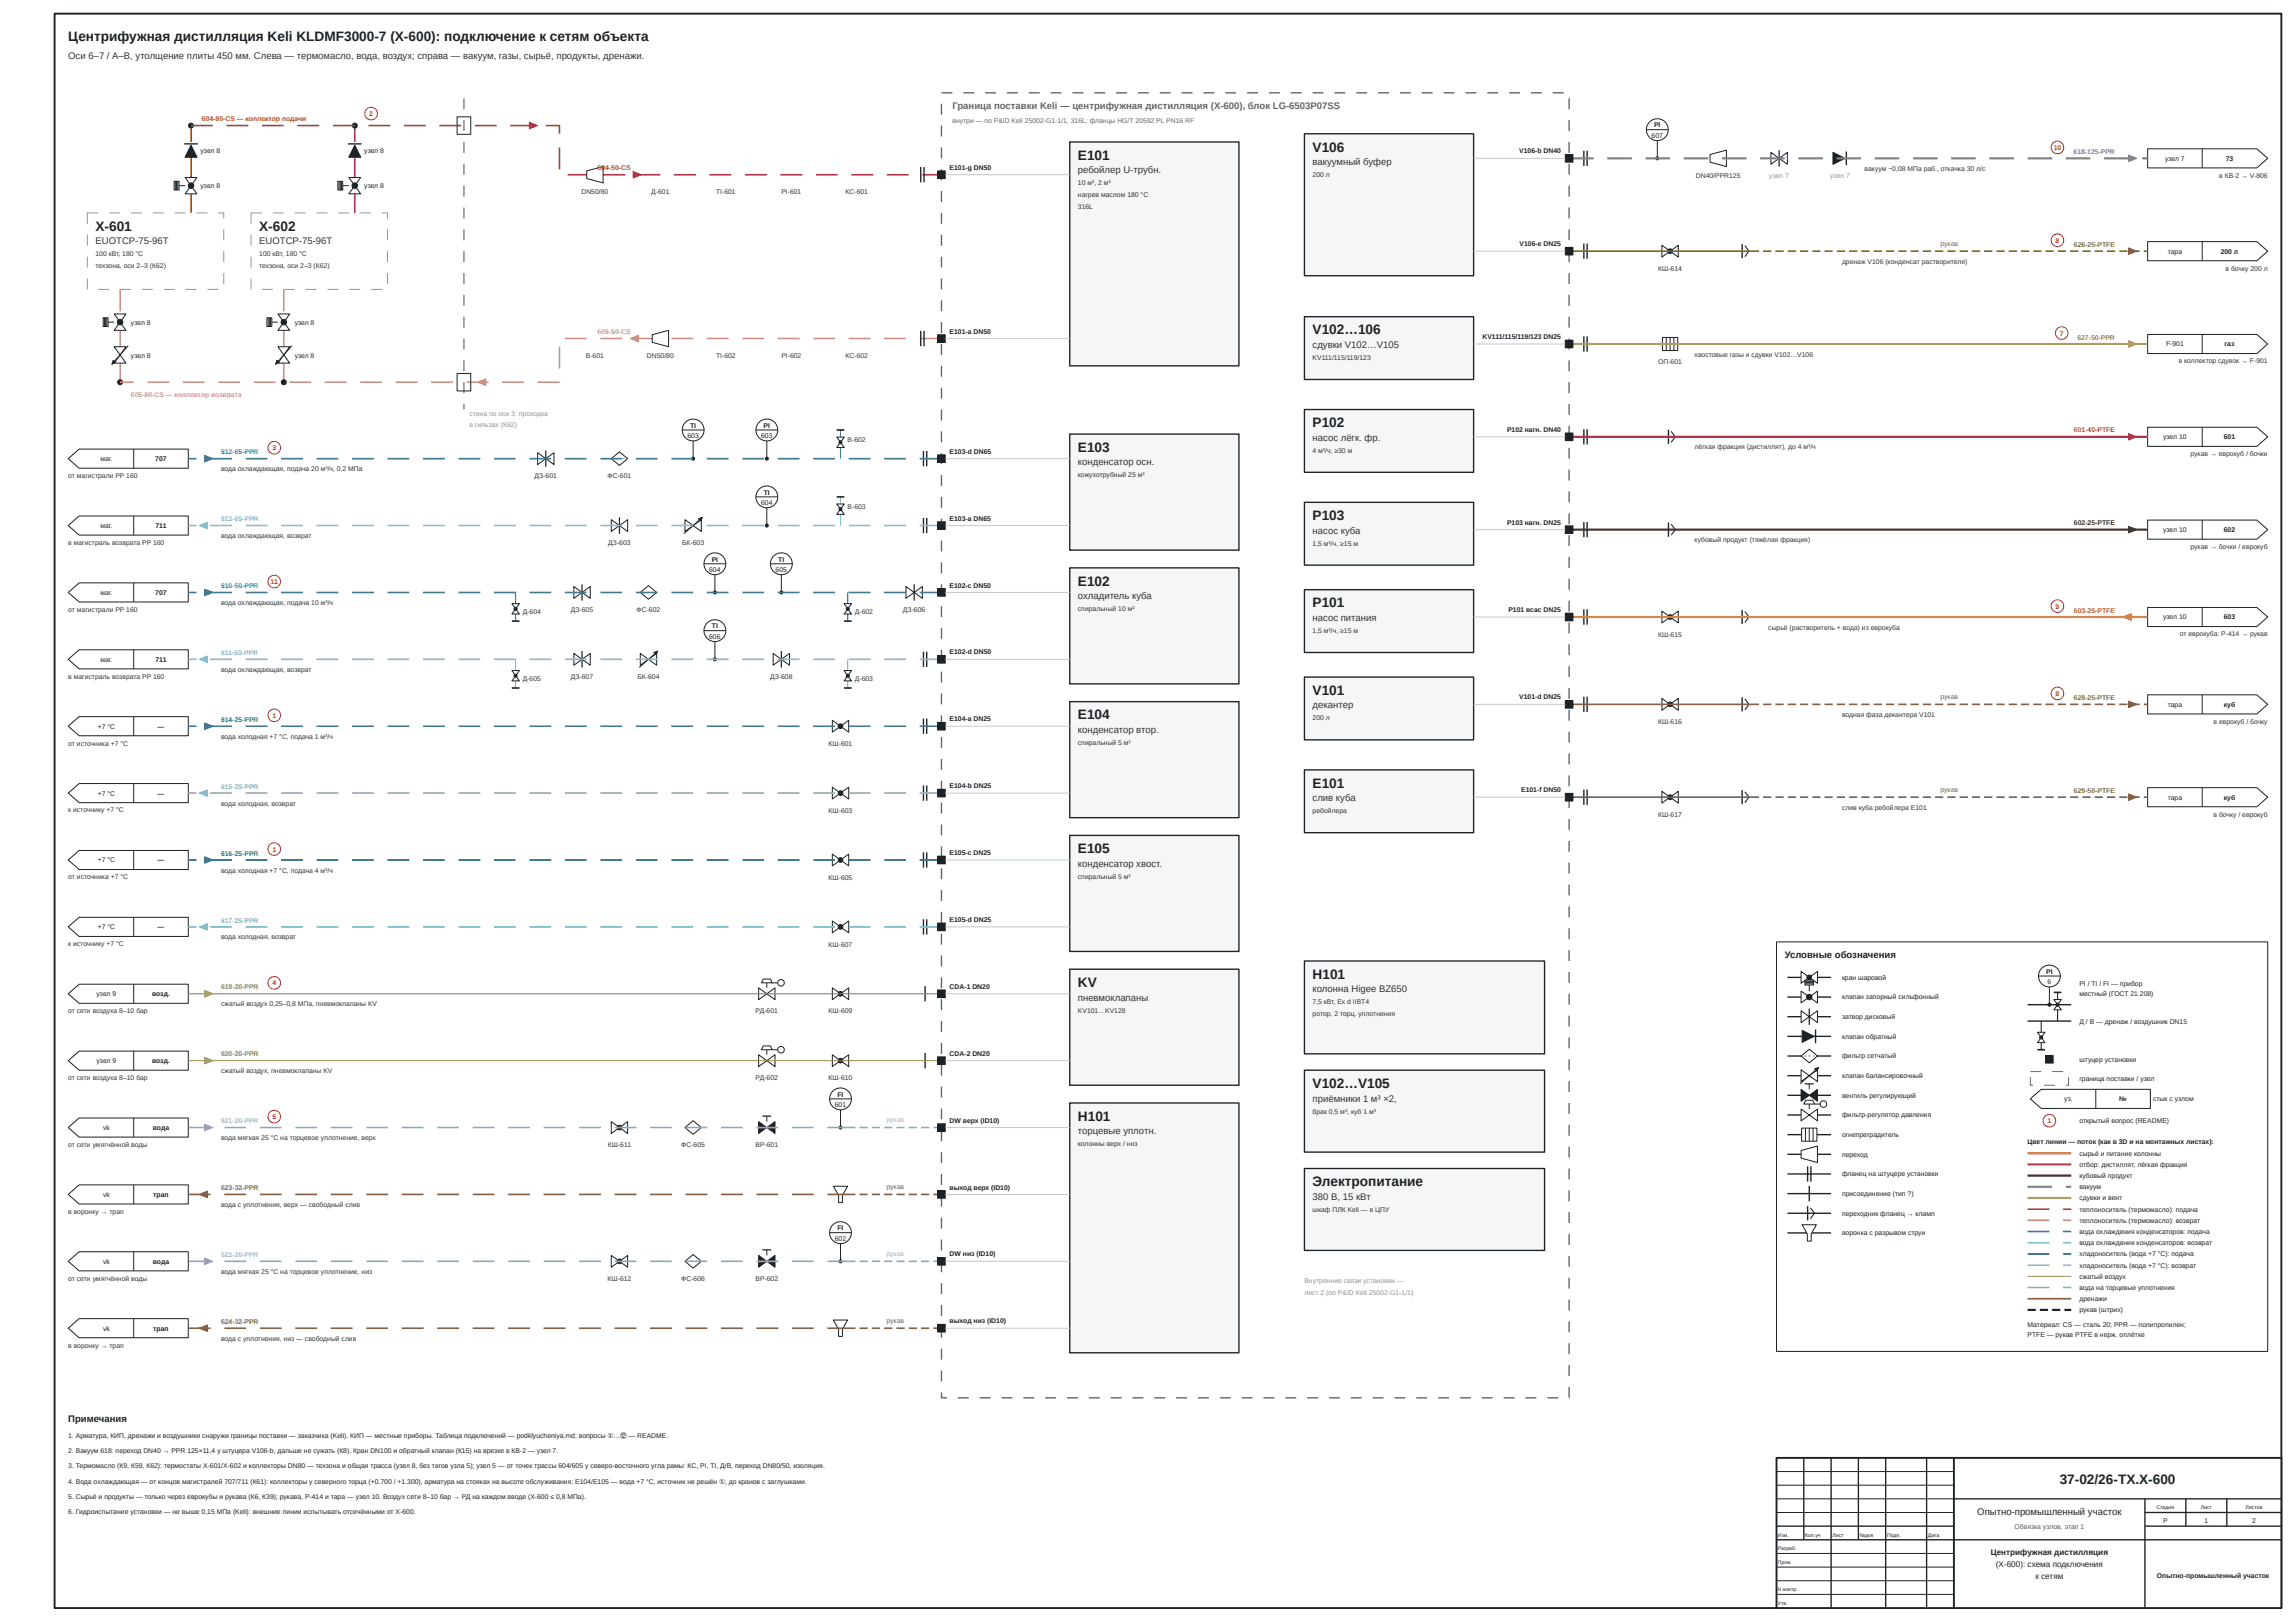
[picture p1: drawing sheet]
<svg xmlns="http://www.w3.org/2000/svg" width="841mm" height="594mm" viewBox="0 0 841 594" stroke-linecap="round" stroke-linejoin="round" font-family="sans-serif">
<defs><g id="words">
<g font-size="5" fill="#1d2226">
<text x="25" y="15">Центрифужная дистилляция Keli KLDMF3000-7 (X-600): подключение к сетям объекта</text>
<text x="395" y="58.5">E101</text>
<text x="481" y="55.5">V106</text>
<text x="35" y="84.5">X-601</text>
<text x="95" y="84.5">X-602</text>
<text x="481" y="122.5">V102…106</text>
<text x="481" y="156.5">P102</text>
<text x="395" y="165.5">E103</text>
<text x="481" y="190.5">P103</text>
<text x="395" y="214.5">E102</text>
<text x="481" y="222.5">P101</text>
<text x="481" y="254.5">V101</text>
<text x="395" y="263.5">E104</text>
<text x="481" y="288.5">E101</text>
<text x="395" y="312.5">E105</text>
<text x="481" y="358.5">H101</text>
<text x="395" y="361.5">KV</text>
<text x="481" y="398.5">V102…V105</text>
<text x="395" y="410.5">H101</text>
<text x="481" y="434.5">Электропитание</text>
<text x="754.8" y="543.5">37-02/26-ТХ.X-600</text>
</g>
<g font-size="3.5" fill="#333">
<text x="25" y="21.5">Оси 6–7 / А–В, утолщение плиты 450 мм. Слева — термомасло, вода, воздух; справа — вакуум, газы, сырьё, продукты, дренажи.</text>
<text x="395" y="63.5">ребойлер U-трубн.</text>
<text x="481" y="60.5">вакуумный буфер</text>
<text x="35" y="89.5">EUOTCP-75-96T</text>
<text x="95" y="89.5">EUOTCP-75-96T</text>
<text x="481" y="127.5">сдувки V102…V105</text>
<text x="481" y="161.5">насос лёгк. фр.</text>
<text x="395" y="170.5">конденсатор осн.</text>
<text x="481" y="195.5">насос куба</text>
<text x="395" y="219.5">охладитель куба</text>
<text x="481" y="227.5">насос питания</text>
<text x="481" y="259.5">декантер</text>
<text x="395" y="268.5">конденсатор втор.</text>
<text x="481" y="293.5">слив куба</text>
<text x="395" y="317.5">конденсатор хвост.</text>
<text x="481" y="363.5">колонна Higee BZ650</text>
<text x="395" y="366.5">пневмоклапаны</text>
<text x="481" y="403.5">приёмники 1 м³ ×2,</text>
<text x="395" y="415.5">торцевые уплотн.</text>
<text x="481" y="439.5">380 В, 15 кВт</text>
</g>
<text font-size="3.5" fill="#5d666d" x="349" y="40">Граница поставки Keli — центрифужная дистилляция (X-600), блок LG-6503P07SS</text>
<g font-size="3.5" fill="#1d2226">
<text x="654" y="351">Условные обозначения</text>
<text x="25" y="521">Примечания</text>
<text x="724.6" y="555">Опытно-промышленный участок</text>
</g>
<g font-size="3" fill="#1d2226">
<text x="729.5" y="569.6">Центрифужная дистилляция</text>
<text x="731.4" y="574">(X-600): схема подключения</text>
<text x="745.9" y="578.4">к сетям</text>
</g>
<g font-size="2.5" fill="#c1332b">
<text x="74" y="44.2">604-80-CS — коллектор подачи</text>
<text x="219" y="62.4">604-50-CS</text>
</g>
<g font-size="2.5" fill="#c62828">
<text x="135.3" y="42.5">2</text>
<text x="752.6" y="54.9">10</text>
<text x="753.3" y="88.9">8</text>
<text x="754.8" y="122.9">7</text>
<text x="99.8" y="164.9">3</text>
<text x="99.2" y="213.9">11</text>
<text x="753.3" y="222.9">9</text>
<text x="753.3" y="254.9">8</text>
<text x="99.8" y="262.9">1</text>
<text x="99.8" y="311.9">1</text>
<text x="99.8" y="360.9">4</text>
<text x="99.8" y="409.9">5</text>
<text x="750.3" y="411.4">1</text>
</g>
<text font-size="2.5" fill="#5d666d" x="349" y="45">внутри — по P&amp;ID Keli 25002-G1-1/1, 316L; фланцы HG/T 20592 PL PN16 RF</text>
<g font-size="2.5" fill="#1d2226">
<text x="606.1" y="46.7">PI</text>
<text x="605.2" y="50.5">607</text>
<text x="73.5" y="56">узел 8</text>
<text x="133.5" y="56">узел 8</text>
<text x="556.7" y="56.2">V106-b DN40</text>
<text x="793.4" y="58.9">узел 7</text>
<text x="815.6" y="58.9">73</text>
<text x="348" y="62.2">E101-g DN50</text>
<text x="73.5" y="69">узел 8</text>
<text x="133.5" y="69">узел 8</text>
<text x="556.9" y="90.2">V106-e DN25</text>
<text x="794.4" y="92.9">тара</text>
<text x="813.8" y="92.9">200 л</text>
<text x="48" y="119">узел 8</text>
<text x="108" y="119">узел 8</text>
<text x="348" y="122.2">E101-a DN50</text>
<text x="543.3" y="124.2">KV111/115/119/123 DN25</text>
<text x="48" y="131">узел 8</text>
<text x="108" y="131">узел 8</text>
<text x="793.7" y="126.9">F-901</text>
<text x="815.1" y="126.9">газ</text>
<text x="251.9" y="160.5">603</text>
<text x="252.9" y="156.7">TI</text>
<text x="278.9" y="160.5">603</text>
<text x="279.8" y="156.7">PI</text>
<text x="552.3" y="158.2">P102 нагн. DN40</text>
<text x="792.7" y="160.9">узел 10</text>
<text x="814.9" y="160.9">601</text>
<text x="348" y="166.2">E103-d DN65</text>
<text x="36.8" y="168.9">маг.</text>
<text x="56.9" y="168.9">707</text>
<text x="278.9" y="185">604</text>
<text x="279.9" y="181.2">TI</text>
<text x="348" y="190.7">E103-a DN65</text>
<text x="36.8" y="193.4">маг.</text>
<text x="57" y="193.4">711</text>
<text x="552.3" y="192.2">P103 нагн. DN25</text>
<text x="792.7" y="194.9">узел 10</text>
<text x="814.9" y="194.9">602</text>
<text x="259.9" y="209.5">604</text>
<text x="260.8" y="205.7">PI</text>
<text x="284.2" y="209.5">605</text>
<text x="285.2" y="205.7">TI</text>
<text x="348" y="215.2">E102-c DN50</text>
<text x="36.8" y="217.9">маг.</text>
<text x="56.9" y="217.9">707</text>
<text x="552.7" y="224.2">P101 всас DN25</text>
<text x="792.7" y="226.9">узел 10</text>
<text x="814.9" y="226.9">603</text>
<text x="259.9" y="234">606</text>
<text x="260.9" y="230.2">TI</text>
<text x="348" y="239.7">E102-d DN50</text>
<text x="36.8" y="242.4">маг.</text>
<text x="57" y="242.4">711</text>
<text x="556.7" y="256.2">V101-d DN25</text>
<text x="794.4" y="258.9">тара</text>
<text x="814.9" y="258.9">куб</text>
<text x="35.8" y="266.9">+7 °C</text>
<text x="57.8" y="266.9">—</text>
<text x="348" y="264.2">E104-a DN25</text>
<text x="35.8" y="291.4">+7 °C</text>
<text x="57.8" y="291.4">—</text>
<text x="348" y="288.7">E104-b DN25</text>
<text x="557.4" y="290.2">E101-f DN50</text>
<text x="794.4" y="292.9">тара</text>
<text x="814.9" y="292.9">куб</text>
<text x="35.8" y="315.9">+7 °C</text>
<text x="57.8" y="315.9">—</text>
<text x="348" y="313.2">E105-c DN25</text>
<text x="35.8" y="340.4">+7 °C</text>
<text x="57.8" y="340.4">—</text>
<text x="348" y="337.7">E105-d DN25</text>
<text x="675" y="358.9">кран шаровой</text>
<text x="749.8" y="356.7">PI</text>
<text x="35.4" y="364.9">узел 9</text>
<text x="55.7" y="364.9">возд.</text>
<text x="348" y="362.2">CDA-1 DN20</text>
<text x="750.3" y="360.5">6</text>
<text x="762" y="361">PI / TI / FI — прибор</text>
<text x="762" y="364.8">местный (ГОСТ 21.208)</text>
<text x="675" y="366.1">клапан запорный сильфонный</text>
<text x="675" y="373.3">затвор дисковый</text>
<text x="762" y="374.9">Д / В — дренаж / воздушник DN15</text>
<text x="675" y="380.5">клапан обратный</text>
<text x="35.4" y="389.4">узел 9</text>
<text x="55.7" y="389.4">возд.</text>
<text x="348" y="386.7">CDA-2 DN20</text>
<text x="675" y="387.7">фильтр сетчатый</text>
<text x="762" y="388.9">штуцер установки</text>
<text x="675" y="394.9">клапан балансировочный</text>
<text x="762" y="395.9">граница поставки / узел</text>
<text x="306.9" y="401.7">FI</text>
<text x="305.9" y="405.5">601</text>
<text x="675" y="402.1">вентиль регулирующий</text>
<text x="756.5" y="403.4">уз.</text>
<text x="776.6" y="403.4">№</text>
<text x="789" y="403.4">стык с узлом</text>
<text x="37.7" y="413.9">vk</text>
<text x="56" y="413.9">вода</text>
<text x="348" y="411.2">DW верх (ID10)</text>
<text x="675" y="409.3">фильтр-регулятор давления</text>
<text x="762" y="411.4">открытый вопрос (README)</text>
<text x="675" y="416.5">огнепреградитель</text>
<text x="743" y="418.9">Цвет линии — поток (как в 3D и на монтажных листах):</text>
<text x="675" y="423.7">переход</text>
<text x="762" y="423.3">сырьё и питание колонны</text>
<text x="675" y="430.9">фланец на штуцере установки</text>
<text x="762" y="427.4">отбор: дистиллят, лёгкая фракция</text>
<text x="762" y="431.5">кубовый продукт</text>
<text x="348" y="435.7">выход верх (ID10)</text>
<text x="762" y="435.6">вакуум</text>
<text x="37.7" y="438.4">vk</text>
<text x="56.2" y="438.4">трап</text>
<text x="675" y="438.1">присоединение (тип ?)</text>
<text x="762" y="439.7">сдувки и вент</text>
<text x="762" y="443.8">теплоноситель (термомасло): подача</text>
<text x="675" y="445.3">переходник фланец → кламп</text>
<text x="762" y="447.9">теплоноситель (термомасло): возврат</text>
<text x="305.9" y="454.5">602</text>
<text x="306.9" y="450.7">FI</text>
<text x="675" y="452.5">воронка с разрывом струи</text>
<text x="762" y="452">вода охлаждения конденсаторов: подача</text>
<text x="348" y="460.2">DW низ (ID10)</text>
<text x="762" y="456.1">вода охлаждения конденсаторов: возврат</text>
<text x="762" y="460.2">хладоноситель (вода +7 °C): подача</text>
<text x="37.7" y="462.9">vk</text>
<text x="56" y="462.9">вода</text>
<text x="762" y="464.3">хладоноситель (вода +7 °C): возврат</text>
<text x="762" y="468.4">сжатый воздух</text>
<text x="762" y="472.5">вода на торцевые уплотнения</text>
<text x="762" y="476.6">дренажи</text>
<text x="348" y="484.7">выход низ (ID10)</text>
<text x="743" y="485.9">Материал: CS — сталь 20; PPR — полипропилен;</text>
<text x="762" y="480.7">рукав (штрих)</text>
<text x="37.7" y="487.4">vk</text>
<text x="56.2" y="487.4">трап</text>
<text x="743" y="489.9">PTFE — рукав PTFE в нерж. оплётке</text>
<text x="25" y="526.6">1. Арматура, КИП, дренажи и воздушники снаружи границы поставки — заказчика (Keli). КИП — местные приборы. Таблица подключений — podklyucheniya.md; вопросы ①…⑫ — README.</text>
<text x="25" y="532.2">2. Вакуум 618: переход DN40 → PPR 125×11,4 у штуцера V106-b, дальше не сужать (К8). Кран DN100 и обратный клапан (К15) на врезке в КВ-2 — узел 7.</text>
<text x="25" y="537.8">3. Термомасло (К9, К59, К62): термостаты X-601/X-602 и коллекторы DN80 — техзона и общая трасса (узел 8, без тегов узла 5); узел 5 — от точек трассы 604/605 у северо-восточного угла рамы: КС, PI, TI, Д/В, переход DN80/50, изоляция.</text>
<text x="25" y="543.4">4. Вода охлаждающая — от концов магистралей 707/711 (К61): коллекторы у северного торца (+0.700 / +1.300), арматура на стояках на высоте обслуживания; E104/E105 — вода +7 °C, источник не решён ①, до кранов с заглушками.</text>
<text x="25" y="549">5. Сырьё и продукты — только через еврокубы и рукава (К6, К39); рукава, P-414 и тара — узел 10. Воздух сети 8–10 бар → РД на каждом вводе (X-600 ≤ 0,8 МПа).</text>
<text x="25" y="554.6">6. Гидроиспытание установки — не выше 0,15 МПа (Keli): внешние линии испытывать отсечёнными от X-600.</text>
<text x="792.7" y="557.9">Р</text>
<text x="807.8" y="557.9">1</text>
<text x="825.3" y="557.9">2</text>
<text x="790.4" y="578">Опытно-промышленный участок</text>
</g>
<text font-size="2.5" fill="#7a60ad" x="759.9" y="56.4">618-125-PPR</text>
<g font-size="2.5" fill="#333">
<text x="481" y="64.9">200 л</text>
<text x="621.4" y="65.2">DN40/PPR125</text>
<text x="683.3" y="62.6">вакуум −0,08 МПа раб., откачка 30 л/с</text>
<text x="813.2" y="65.1">в КВ-2 → V-806</text>
<text x="213.1" y="71.2">DN50/80</text>
<text x="238.7" y="71.2">Д-601</text>
<text x="262.4" y="71.2">TI-601</text>
<text x="286.3" y="71.2">PI-601</text>
<text x="309.9" y="71.2">КС-601</text>
<text x="395" y="67.9">10 м², 2 м³</text>
<text x="395" y="72.3">нагрев маслом 180 °C</text>
<text x="395" y="76.7">316L</text>
<text x="35" y="93.9">100 кВт, 180 °C</text>
<text x="95" y="93.9">100 кВт, 180 °C</text>
<text x="35" y="98.3">техзона, оси 2–3 (К62)</text>
<text x="95" y="98.3">техзона, оси 2–3 (К62)</text>
<text x="607.6" y="99.2">КШ-614</text>
<text x="675" y="96.6">дренаж V106 (конденсат растворителя)</text>
<text x="815.5" y="99.1">в бочку 200 л</text>
<text x="214.7" y="131.2">В-601</text>
<text x="237.1" y="131.2">DN50/80</text>
<text x="262.4" y="131.2">TI-602</text>
<text x="286.3" y="131.2">PI-602</text>
<text x="309.9" y="131.2">КС-602</text>
<text x="481" y="131.9">KV111/115/119/123</text>
<text x="621" y="130.6">хвостовые газы и сдувки V102…V106</text>
<text x="607.6" y="133.2">ОП-601</text>
<text x="798.4" y="133.1">в коллектор сдувок → F-901</text>
<text x="310.6" y="161.9">В-602</text>
<text x="481" y="165.9">4 м³/ч, ≥30 м</text>
<text x="621" y="164.6">лёгкая фракция (дистиллят), до 4 м³/ч</text>
<text x="802.7" y="167.1">рукав → еврокуб / бочки</text>
<text x="81" y="172.6">вода охлаждающая, подача 20 м³/ч, 0,2 МПа</text>
<text x="25" y="175.1">от магистрали PP 160</text>
<text x="195.9" y="175.2">ДЗ-601</text>
<text x="222.6" y="175.2">ФС-601</text>
<text x="395" y="174.9">кожухотрубный 25 м²</text>
<text x="310.6" y="186.4">В-603</text>
<text x="81" y="197.1">вода охлаждающая, возврат</text>
<text x="25" y="199.6">в магистраль возврата PP 160</text>
<text x="222.9" y="199.7">ДЗ-603</text>
<text x="249.9" y="199.7">БК-603</text>
<text x="481" y="199.9">1,5 м³/ч, ≥15 м</text>
<text x="621" y="198.6">кубовый продукт (тяжёлая фракция)</text>
<text x="802.7" y="201.1">рукав → бочки / еврокуб</text>
<text x="81" y="221.6">вода охлаждающая, подача 10 м³/ч</text>
<text x="25" y="224.1">от магистрали PP 160</text>
<text x="191.5" y="224.9">Д-604</text>
<text x="209.2" y="224.2">ДЗ-605</text>
<text x="233.3" y="224.2">ФС-602</text>
<text x="313.3" y="224.9">Д-602</text>
<text x="330.9" y="224.2">ДЗ-606</text>
<text x="395" y="223.9">спиральный 10 м²</text>
<text x="481" y="231.9">1,5 м³/ч, ≥15 м</text>
<text x="607.6" y="233.2">КШ-615</text>
<text x="648" y="230.6">сырьё (растворитель + вода) из еврокуба</text>
<text x="798.8" y="233.1">от еврокуба: P-414 → рукав</text>
<text x="25" y="248.6">в магистраль возврата PP 160</text>
<text x="81" y="246.1">вода охлаждающая, возврат</text>
<text x="191.5" y="249.4">Д-605</text>
<text x="209.2" y="248.7">ДЗ-607</text>
<text x="233.6" y="248.7">БК-604</text>
<text x="282.2" y="248.7">ДЗ-608</text>
<text x="313.3" y="249.4">Д-603</text>
<text x="481" y="263.9">200 л</text>
<text x="675" y="262.6">водная фаза декантера V101</text>
<text x="607.6" y="265.2">КШ-616</text>
<text x="811.1" y="265.1">в еврокуб / бочку</text>
<text x="25" y="273.1">от источника +7 °C</text>
<text x="81" y="270.6">вода холодная +7 °C, подача 1 м³/ч</text>
<text x="303.6" y="273.2">КШ-601</text>
<text x="395" y="272.9">спиральный 5 м²</text>
<text x="25" y="297.6">к источнику +7 °C</text>
<text x="81" y="295.1">вода холодная, возврат</text>
<text x="303.6" y="297.7">КШ-603</text>
<text x="481" y="297.9">ребойлера</text>
<text x="607.6" y="299.2">КШ-617</text>
<text x="675" y="296.6">слив куба ребойлера E101</text>
<text x="811.1" y="299.1">в бочку / еврокуб</text>
<text x="25" y="322.1">от источника +7 °C</text>
<text x="81" y="319.6">вода холодная +7 °C, подача 4 м³/ч</text>
<text x="303.6" y="322.2">КШ-605</text>
<text x="395" y="321.9">спиральный 5 м²</text>
<text x="25" y="346.6">к источнику +7 °C</text>
<text x="81" y="344.1">вода холодная, возврат</text>
<text x="303.6" y="346.7">КШ-607</text>
<text x="25" y="371.1">от сети воздуха 8–10 бар</text>
<text x="81" y="368.6">сжатый воздух 0,25–0,8 МПа, пневмоклапаны KV</text>
<text x="276.9" y="371.2">РД-601</text>
<text x="303.6" y="371.2">КШ-609</text>
<text x="395" y="370.9">KV101…KV128</text>
<text x="481" y="367.9">7,5 кВт, Ex d IIBT4</text>
<text x="481" y="372.3">ротор, 2 торц. уплотнения</text>
<text x="25" y="395.6">от сети воздуха 8–10 бар</text>
<text x="81" y="393.1">сжатый воздух, пневмоклапаны KV</text>
<text x="276.9" y="395.7">РД-602</text>
<text x="303.6" y="395.7">КШ-610</text>
<text x="481" y="407.9">брак 0,5 м³, куб 1 м³</text>
<text x="81" y="417.6">вода мягкая 25 °C на торцевое уплотнение, верх</text>
<text x="395" y="419.9">колонны верх / низ</text>
<text x="25" y="420.1">от сети умягчённой воды</text>
<text x="222.7" y="420.2">КШ-611</text>
<text x="249.6" y="420.2">ФС-605</text>
<text x="276.8" y="420.2">ВР-601</text>
<text x="81" y="442.1">вода с уплотнения, верх — свободный слив</text>
<text x="481" y="443.9">шкаф ПЛК Keli — в ЦПУ</text>
<text x="25" y="444.6">в воронку → трап</text>
<text x="81" y="466.6">вода мягкая 25 °C на торцевое уплотнение, низ</text>
<text x="25" y="469.1">от сети умягчённой воды</text>
<text x="222.6" y="469.2">КШ-612</text>
<text x="249.6" y="469.2">ФС-606</text>
<text x="276.8" y="469.2">ВР-602</text>
<text x="81" y="491.1">вода с уплотнения, низ — свободный слив</text>
<text x="25" y="493.6">в воронку → трап</text>
</g>
<g font-size="2.5" fill="#8a9399">
<text x="648.4" y="65.2">узел 7</text>
<text x="670.7" y="65.2">узел 7</text>
<text x="172" y="152.5">стена по оси 3: проходка</text>
<text x="172" y="156.5">в гильзах (К62)</text>
<text x="478" y="470">Внутренние связи установки —</text>
<text x="478" y="474.5">лист 2 (по P&amp;ID Keli 25002-G1-1/1).</text>
</g>
<g font-size="2.5" fill="#7f6042">
<text x="711.1" y="90">рукав</text>
<text x="760" y="90.4">626-25-PTFE</text>
<text x="711.1" y="256">рукав</text>
<text x="760" y="256.4">628-25-PTFE</text>
<text x="711.1" y="290">рукав</text>
<text x="760" y="290.4">629-50-PTFE</text>
<text x="81" y="435.9">623-32-PPR</text>
<text x="324.9" y="435.5">рукав</text>
<text x="81" y="484.9">624-32-PPR</text>
<text x="324.9" y="484.5">рукав</text>
</g>
<g font-size="2.5" fill="#e58c7f">
<text x="219" y="122.4">605-50-CS</text>
<text x="48" y="145.5">605-80-CS — коллектор возврата</text>
</g>
<text font-size="2.5" fill="#a39e4c" x="761.3" y="124.4">627-50-PPR</text>
<text font-size="2.5" fill="#a62c5b" x="760" y="158.4">601-40-PTFE</text>
<g font-size="2.5" fill="#2872b7">
<text x="81" y="166.4">612-65-PPR</text>
<text x="81" y="215.4">610-50-PPR</text>
</g>
<g font-size="2.5" fill="#7fb7e0">
<text x="81" y="190.9">613-65-PPR</text>
<text x="81" y="239.9">611-50-PPR</text>
</g>
<text font-size="2.5" fill="#4a2d1a" x="760" y="192.4">602-25-PTFE</text>
<text font-size="2.5" fill="#e2861b" x="760" y="224.4">603-25-PTFE</text>
<g font-size="2.5" fill="#0f8c8c">
<text x="81" y="264.4">614-25-PPR</text>
<text x="81" y="313.4">616-25-PPR</text>
</g>
<g font-size="2.5" fill="#7fc6bc">
<text x="81" y="288.9">615-25-PPR</text>
<text x="81" y="337.9">617-25-PPR</text>
</g>
<g font-size="2.5" fill="#84a347">
<text x="81" y="362.4">619-20-PPR</text>
<text x="81" y="386.9">620-20-PPR</text>
</g>
<g font-size="2.5" fill="#9e9edb">
<text x="81" y="411.4">621-20-PPR</text>
<text x="324.9" y="411">рукав</text>
<text x="81" y="460.4">622-20-PPR</text>
<text x="324.9" y="460">рукав</text>
</g>
<text font-size="2.5" fill="#555" x="738.2" y="560.2">Обвязка узлов, этап 1</text>
<g font-size="1.9" fill="#1d2226">
<text x="790.3" y="552.9">Стадия</text>
<text x="806.4" y="552.9">Лист</text>
<text x="822.9" y="552.9">Листов</text>
<text x="651.5" y="562.9">Изм.</text>
<text x="661.5" y="562.9">Кол.уч</text>
<text x="671.5" y="562.9">Лист</text>
<text x="681.5" y="562.9">№док</text>
<text x="691.5" y="562.9">Подп.</text>
<text x="706.5" y="562.9">Дата</text>
<text x="651.5" y="567.9">Разраб.</text>
<text x="651.5" y="572.9">Пров.</text>
<text x="651.5" y="582.9">Н.контр.</text>
<text x="651.5" y="587.9">Утв.</text>
</g>
</g></defs>
<path d="M20 5h816v584h-816z" fill="none" stroke="#1d2226" stroke-width=".7" stroke-linecap="butt"/>
<path d="M651 534h185v55h-185z" fill="#fff"/>
<path d="M651 534h185v55h-185zM716 534v55" fill="none" stroke="#1d2226" stroke-width=".7" stroke-linecap="butt"/>
<path d="M651 539h65M651 544h65M651 549h65M651 554h65M651 569h65M651 574h65M651 579h65M651 584h65" fill="none" stroke="#1d2226" stroke-width=".37"/>
<g fill="none" stroke="#1d2226" stroke-width=".5">
<path d="M661 534v30M671 534v55M681 534v30M691 534v55M706 534v55M651 559h65M716 549h120M786 559h50M786 549v40M786 554h50M801 549v10M816 549v10"/>
<path d="M651 564h185"/>
</g>
<path d="M353 33.7h4v.5h-4zM361 33.7h4v.5h-4zM369 33.7h4v.5h-4zM377 33.7h4v.5h-4zM385 33.7h4v.5h-4zM393 33.7h4v.5h-4zM401 33.7h4v.5h-4zM409 33.7h4v.5h-4zM417 33.7h4v.5h-4zM425 33.7h4v.5h-4zM433 33.7h4v.5h-4zM441 33.7h4v.5h-4zM449 33.7h4v.5h-4zM457 33.7h4v.5h-4zM465 33.7h4v.5h-4zM473 33.7h4v.5h-4zM481 33.7h4v.5h-4zM489 33.7h4v.5h-4zM497 33.7h4v.5h-4zM505 33.7h4v.5h-4zM513 33.7h4v.5h-4zM521 33.7h4v.5h-4zM529 33.7h4v.5h-4zM537 33.7h4v.5h-4zM545 33.7h4v.5h-4zM553 33.7h4v.5h-4zM561 33.7h4v.5h-4zM569 33.7h4v.5h-4zM574.7 36h.5v4h-.5zM574.7 44h.5v4h-.5zM574.7 52h.5v4h-.5zM574.7 60h.5v4h-.5zM574.7 68h.5v4h-.5zM574.7 76h.5v4h-.5zM574.7 84h.5v4h-.5zM574.7 92h.5v4h-.5zM574.7 100h.5v4h-.5zM574.7 108h.5v4h-.5zM574.7 116h.5v4h-.5zM574.7 124h.5v4h-.5zM574.7 132h.5v4h-.5zM574.7 140h.5v4h-.5zM574.7 148h.5v4h-.5zM574.7 156h.5v4h-.5zM574.7 164h.5v4h-.5zM574.7 172h.5v4h-.5zM574.7 180h.5v4h-.5zM574.7 188h.5v4h-.5zM574.7 196h.5v4h-.5zM574.7 204h.5v4h-.5zM574.7 212h.5v4h-.5zM574.7 220h.5v4h-.5zM574.7 228h.5v4h-.5zM574.7 236h.5v4h-.5zM574.7 244h.5v4h-.5zM574.7 252h.5v4h-.5zM574.7 260h.5v4h-.5zM574.7 268h.5v4h-.5zM574.7 276h.5v4h-.5zM574.7 284h.5v4h-.5zM574.7 292h.5v4h-.5zM574.7 300h.5v4h-.5zM574.7 308h.5v4h-.5zM574.7 316h.5v4h-.5zM574.7 324h.5v4h-.5zM574.7 332h.5v4h-.5zM574.7 340h.5v4h-.5zM574.7 348h.5v4h-.5zM574.7 356h.5v4h-.5zM574.7 364h.5v4h-.5zM574.7 372h.5v4h-.5zM574.7 380h.5v4h-.5zM574.7 388h.5v4h-.5zM574.7 396h.5v4h-.5zM574.7 404h.5v4h-.5zM574.7 412h.5v4h-.5zM574.7 420h.5v4h-.5zM574.7 428h.5v4h-.5zM574.7 436h.5v4h-.5zM574.7 444h.5v4h-.5zM574.7 452h.5v4h-.5zM574.7 460h.5v4h-.5zM574.7 468h.5v4h-.5zM574.7 476h.5v4h-.5zM574.7 484h.5v4h-.5zM574.7 492h.5v4h-.5zM574.7 500h.5v4h-.5zM574.7 508h.5v4h-.5zM567 511.7h4v.5h-4zM559 511.7h4v.5h-4zM551 511.7h4v.5h-4zM543 511.7h4v.5h-4zM535 511.7h4v.5h-4zM527 511.7h4v.5h-4zM519 511.7h4v.5h-4zM511 511.7h4v.5h-4zM503 511.7h4v.5h-4zM495 511.7h4v.5h-4zM487 511.7h4v.5h-4zM479 511.7h4v.5h-4zM471 511.7h4v.5h-4zM463 511.7h4v.5h-4zM455 511.7h4v.5h-4zM447 511.7h4v.5h-4zM439 511.7h4v.5h-4zM431 511.7h4v.5h-4zM423 511.7h4v.5h-4zM415 511.7h4v.5h-4zM407 511.7h4v.5h-4zM399 511.7h4v.5h-4zM391 511.7h4v.5h-4zM383 511.7h4v.5h-4zM375 511.7h4v.5h-4zM367 511.7h4v.5h-4zM359 511.7h4v.5h-4zM351 511.7h4v.5h-4zM344.7 510h.5v2h-.2v-.3h2v.5h-2.2zM344.7 502h.5v4h-.5zM344.7 494h.5v4h-.5zM344.7 486h.5v4h-.5zM344.7 478h.5v4h-.5zM344.7 470h.5v4h-.5zM344.7 462h.5v4h-.5zM344.7 454h.5v4h-.5zM344.7 446h.5v4h-.5zM344.7 438h.5v4h-.5zM344.7 430h.5v4h-.5zM344.7 422h.5v4h-.5zM344.7 414h.5v4h-.5zM344.7 406h.5v4h-.5zM344.7 398h.5v4h-.5zM344.7 390h.5v4h-.5zM344.7 382h.5v4h-.5zM344.7 374h.5v4h-.5zM344.7 366h.5v4h-.5zM344.7 358h.5v4h-.5zM344.7 350h.5v4h-.5zM344.7 342h.5v4h-.5zM344.7 334h.5v4h-.5zM344.7 326h.5v4h-.5zM344.7 318h.5v4h-.5zM344.7 310h.5v4h-.5zM344.7 302h.5v4h-.5zM344.7 294h.5v4h-.5zM344.7 286h.5v4h-.5zM344.7 278h.5v4h-.5zM344.7 270h.5v4h-.5zM344.7 262h.5v4h-.5zM344.7 254h.5v4h-.5zM344.7 246h.5v4h-.5zM344.7 238h.5v4h-.5zM344.7 230h.5v4h-.5zM344.7 222h.5v4h-.5zM344.7 214h.5v4h-.5zM344.7 206h.5v4h-.5zM344.7 198h.5v4h-.5zM344.7 190h.5v4h-.5zM344.7 182h.5v4h-.5zM344.7 174h.5v4h-.5zM344.7 166h.5v4h-.5zM344.7 158h.5v4h-.5zM344.7 150h.5v4h-.5zM344.7 142h.5v4h-.5zM344.7 134h.5v4h-.5zM344.7 126h.5v4h-.5zM344.7 118h.5v4h-.5zM344.7 110h.5v4h-.5zM344.7 102h.5v4h-.5zM344.7 94h.5v4h-.5zM344.7 86h.5v4h-.5zM344.7 78h.5v4h-.5zM344.7 70h.5v4h-.5zM344.7 62h.5v4h-.5zM344.7 54h.5v4h-.5zM344.7 46h.5v4h-.5zM344.7 38h.5v4h-.5zM345 33.7h4v.5h-4z" fill="#5d666d"/>
<path d="M40 77.8h4v.4h-4zM48 77.8h4v.4h-4zM56 77.8h4v.4h-4zM64 77.8h4v.4h-4zM72 77.8h4v.4h-4zM80 77.8l2.1 .1 .1 2.1h-.4l.2-2-2 .2zM81.8 84h.4v4h-.4zM81.8 92h.4v4h-.4zM81.8 100h.4v4h-.4zM76 105.8h4v.4h-4zM68 105.8h4v.4h-4zM60 105.8h4v.4h-4zM52 105.8h4v.4h-4zM44 105.8h4v.4h-4zM36 105.8h4v.4h-4zM31.8 102h.4v4h-.4zM31.8 94h.4v4h-.4zM31.8 86h.4v4h-.4zM31.9 77.9l4.1-.1v.4l-4-.2 .2 4h-.4z" fill="#8a9399"/>
<path d="M69.7 70h.6v8h-.6zM69.7 57h.6v8h-.6zM69.7 46h.6v6h-.6z" fill="#c1332b"/>
<path d="M67.8 65l4.4 6h-4.4l4.4-6z" fill="#fff"/>
<path d="M67.8 65l4.4 6h-4.4l4.4-6z" fill="none" stroke="#1d2226" stroke-width=".37"/>
<circle cx="70" cy="68" r="1" fill="#1d2226"/>
<g fill="none" stroke="#1d2226" stroke-width=".37">
<path d="M65.6 68h2.2"/>
<circle cx="70" cy="68" r="1"/>
</g>
<path d="M63.8 66.4h1.8v3.2h-1.8z" fill="#fff"/>
<path d="M63.8 66.4h1.8v3.2h-1.8zM64.3 66.4v3.2M64.7 66.4v3.2M65.2 66.4v3.2" fill="none" stroke="#1d2226" stroke-width=".37"/>
<path d="M70 53.2l2.2 4.4h-4.4z" fill="#1d2226"/>
<path d="M70 53.2l2.2 4.4h-4.4z" fill="none" stroke="#1d2226" stroke-width=".37"/>
<path d="M67.5 52.7h5" fill="none" stroke="#1d2226" stroke-width=".5"/>
<circle cx="70" cy="46" r=".9" fill="#1d2226"/>
<circle cx="70" cy="46" r=".9" fill="none" stroke="#1d2226" stroke-width=".37"/>
<path d="M43.7 132h.6v8h-.6zM43.7 119h.6v8h-.6zM43.7 106h.6v8h-.6z" fill="#e58c7f"/>
<path d="M41.8 127l4.4 6h-4.4l4.4-6z" fill="#fff"/>
<path d="M41.8 127l4.4 6h-4.4l4.4-6zM47 126.6l-6 6.8" fill="none" stroke="#1d2226" stroke-width=".37"/>
<path d="M41.5 132l.8 .7-1.3 .7z" fill="#1d2226"/>
<path d="M41.5 132l.8 .7-1.3 .7z" fill="none" stroke="#1d2226" stroke-width=".37"/>
<path d="M41.8 115l4.4 6h-4.4l4.4-6z" fill="#fff"/>
<path d="M41.8 115l4.4 6h-4.4l4.4-6z" fill="none" stroke="#1d2226" stroke-width=".37"/>
<circle cx="44" cy="118" r="1" fill="#1d2226"/>
<g fill="none" stroke="#1d2226" stroke-width=".37">
<path d="M39.6 118h2.2"/>
<circle cx="44" cy="118" r="1"/>
</g>
<path d="M37.8 116.4h1.8v3.2h-1.8z" fill="#fff"/>
<path d="M37.8 116.4h1.8v3.2h-1.8zM38.3 116.4v3.2M38.7 116.4v3.2M39.2 116.4v3.2" fill="none" stroke="#1d2226" stroke-width=".37"/>
<circle cx="44" cy="140" r=".9" fill="#1d2226"/>
<circle cx="44" cy="140" r=".9" fill="none" stroke="#1d2226" stroke-width=".37"/>
<path d="M100 77.8h4v.4h-4zM108 77.8h4v.4h-4zM116 77.8h4v.4h-4zM124 77.8h4v.4h-4zM132 77.8h4v.4h-4zM140 77.8l2.1 .1 .1 2.1h-.4l.2-2-2 .2zM141.8 84h.4v4h-.4zM141.8 92h.4v4h-.4zM141.8 100h.4v4h-.4zM136 105.8h4v.4h-4zM128 105.8h4v.4h-4zM120 105.8h4v.4h-4zM112 105.8h4v.4h-4zM104 105.8h4v.4h-4zM96 105.8h4v.4h-4zM91.8 102h.4v4h-.4zM91.8 94h.4v4h-.4zM91.8 86h.4v4h-.4zM91.9 77.9l4.1-.1v.4l-4-.2 .2 4h-.4z" fill="#8a9399"/>
<path d="M129.7 70h.6v8h-.6zM129.7 57h.6v8h-.6zM129.7 46h.6v6h-.6z" fill="#c1332b"/>
<path d="M127.8 65l4.4 6h-4.4l4.4-6z" fill="#fff"/>
<path d="M127.8 65l4.4 6h-4.4l4.4-6z" fill="none" stroke="#1d2226" stroke-width=".37"/>
<circle cx="130" cy="68" r="1" fill="#1d2226"/>
<g fill="none" stroke="#1d2226" stroke-width=".37">
<path d="M125.6 68h2.2"/>
<circle cx="130" cy="68" r="1"/>
</g>
<path d="M123.8 66.4h1.8v3.2h-1.8z" fill="#fff"/>
<path d="M123.8 66.4h1.8v3.2h-1.8zM124.3 66.4v3.2M124.7 66.4v3.2M125.2 66.4v3.2" fill="none" stroke="#1d2226" stroke-width=".37"/>
<path d="M130 53.2l2.2 4.4h-4.4z" fill="#1d2226"/>
<path d="M130 53.2l2.2 4.4h-4.4z" fill="none" stroke="#1d2226" stroke-width=".37"/>
<path d="M127.5 52.7h5" fill="none" stroke="#1d2226" stroke-width=".5"/>
<circle cx="130" cy="46" r=".9" fill="#1d2226"/>
<circle cx="130" cy="46" r=".9" fill="none" stroke="#1d2226" stroke-width=".37"/>
<path d="M103.7 132h.6v8h-.6zM103.7 119h.6v8h-.6zM103.7 106h.6v8h-.6z" fill="#e58c7f"/>
<path d="M101.8 127l4.4 6h-4.4l4.4-6z" fill="#fff"/>
<path d="M101.8 127l4.4 6h-4.4l4.4-6zM107 126.6l-6 6.8" fill="none" stroke="#1d2226" stroke-width=".37"/>
<path d="M101.5 132l.8 .7-1.3 .7z" fill="#1d2226"/>
<path d="M101.5 132l.8 .7-1.3 .7z" fill="none" stroke="#1d2226" stroke-width=".37"/>
<path d="M101.8 115l4.4 6h-4.4l4.4-6z" fill="#fff"/>
<path d="M101.8 115l4.4 6h-4.4l4.4-6z" fill="none" stroke="#1d2226" stroke-width=".37"/>
<circle cx="104" cy="118" r="1" fill="#1d2226"/>
<g fill="none" stroke="#1d2226" stroke-width=".37">
<path d="M99.6 118h2.2"/>
<circle cx="104" cy="118" r="1"/>
</g>
<path d="M97.8 116.4h1.8v3.2h-1.8z" fill="#fff"/>
<path d="M97.8 116.4h1.8v3.2h-1.8zM98.3 116.4v3.2M98.7 116.4v3.2M99.2 116.4v3.2" fill="none" stroke="#1d2226" stroke-width=".37"/>
<circle cx="104" cy="140" r=".9" fill="#1d2226"/>
<circle cx="104" cy="140" r=".9" fill="none" stroke="#1d2226" stroke-width=".37"/>
<path d="M70 45.7h8v.6h-8zM83 45.7h8v.6h-8zM96 45.7h8v.6h-8zM109 45.7h8v.6h-8zM122 45.7h8v.6h-8zM135 45.7h8v.6h-8zM148 45.7h8v.6h-8zM161 45.7h8v.6h-8zM174 45.7h8v.6h-8zM187 45.7h8v.6h-8zM200 45.7h5.1l.2 3.3h-.6v-3h.3v.3h-5zM204.7 54h.6v8h-.6zM208 63.7h8v.6h-8zM221 63.7h8v.6h-8zM234 63.7h8v.6h-8zM247 63.7h8v.6h-8zM260 63.7h8v.6h-8zM273 63.7h8v.6h-8zM286 63.7h8v.6h-8zM299 63.7h8v.6h-8zM312 63.7h8v.6h-8zM325 63.7h8v.6h-8zM338 63.7h7v.6h-7z" fill="#c1332b"/>
<path d="M337 123.7h8v.6h-8zM324 123.7h8v.6h-8zM311 123.7h8v.6h-8zM298 123.7h8v.6h-8zM285 123.7h8v.6h-8zM272 123.7h8v.6h-8zM259 123.7h8v.6h-8zM246 123.7h8v.6h-8zM233 123.7h8v.6h-8zM220 123.7h8v.6h-8zM207 123.7h8v.6h-8zM204.7 127h.6v8h-.6zM197 139.7h8v.6h-8zM184 139.7h8v.6h-8zM171 139.7h8v.6h-8zM158 139.7h8v.6h-8zM145 139.7h8v.6h-8zM132 139.7h8v.6h-8zM119 139.7h8v.6h-8zM106 139.7h8v.6h-8zM93 139.7h8v.6h-8zM80 139.7h8v.6h-8zM67 139.7h8v.6h-8zM54 139.7h8v.6h-8zM44 139.7h5v.6h-5z" fill="#e58c7f"/>
<circle cx="136" cy="41.6" r="2.3" fill="#fff"/>
<circle cx="136" cy="41.6" r="2.3" fill="none" stroke="#c62828" stroke-width=".37"/>
<path d="M169.7 36h.6v4h-.6zM169.7 44h.6v4h-.6zM169.7 52h.6v4h-.6zM169.7 60h.6v4h-.6zM169.7 68h.6v4h-.6zM169.7 76h.6v4h-.6zM169.7 84h.6v4h-.6zM169.7 92h.6v4h-.6zM169.7 100h.6v4h-.6zM169.7 108h.6v4h-.6zM169.7 116h.6v4h-.6zM169.7 124h.6v4h-.6zM169.7 132h.6v4h-.6zM169.7 140h.6v4h-.6zM169.7 148h.6v2h-.6z" fill="#8a9399"/>
<path d="M167.5 42.8h5v6.4h-5zM167.5 136.8h5v6.4h-5z" fill="none" stroke="#1d2226" stroke-width=".37"/>
<path d="M194 44.8l3 1.2-3 1.2z" fill="#c1332b"/>
<path d="M194 44.8l3 1.2-3 1.2z" fill="none" stroke="#c1332b" stroke-width=".37"/>
<path d="M175 140l3-1.2v2.4z" fill="#e58c7f"/>
<path d="M175 140l3-1.2v2.4z" fill="none" stroke="#e58c7f" stroke-width=".37"/>
<path d="M337.4 61.2v5.6M338.6 61.2v5.6" fill="none" stroke="#1d2226" stroke-width=".5"/>
<path d="M215 62.6l6-1.6v6l-6-1.6z" fill="#fff"/>
<path d="M215 62.6l6-1.6v6l-6-1.6z" fill="none" stroke="#1d2226" stroke-width=".37"/>
<path d="M343.6 62.6h2.8v2.8h-2.8z" fill="#1d2226"/>
<path d="M343.6 62.6h2.8v2.8h-2.8z" fill="none" stroke="#1d2226" stroke-width=".37"/>
<path d="M337.4 121.2v5.6M338.6 121.2v5.6" fill="none" stroke="#1d2226" stroke-width=".5"/>
<path d="M239 122.6l6-1.6v6l-6-1.6z" fill="#fff"/>
<path d="M239 122.6l6-1.6v6l-6-1.6z" fill="none" stroke="#1d2226" stroke-width=".37"/>
<path d="M343.6 122.6h2.8v2.8h-2.8z" fill="#1d2226"/>
<path d="M343.6 122.6h2.8v2.8h-2.8z" fill="none" stroke="#1d2226" stroke-width=".37"/>
<path d="M232 62.8l3 1.2-3 1.2z" fill="#c1332b"/>
<path d="M232 62.8l3 1.2-3 1.2z" fill="none" stroke="#c1332b" stroke-width=".37"/>
<path d="M231 124l3-1.2v2.4z" fill="#e58c7f"/>
<path d="M231 124l3-1.2v2.4z" fill="none" stroke="#e58c7f" stroke-width=".37"/>
<path d="M25 168l4-3.5h40v7h-40z" fill="#fff"/>
<path d="M25 168l4-3.5h40v7h-40zM49 164.5v7" fill="none" stroke="#1d2226" stroke-width=".37"/>
<path d="M338.4 165.2v5.6M339.6 165.2v5.6" fill="none" stroke="#1d2226" stroke-width=".5"/>
<path d="M308 157.5v10.5" fill="none" stroke="#2872b7" stroke-width=".4"/>
<path d="M306.6 160.1l2.8 3.8h-2.8l2.8-3.8z" fill="#fff"/>
<path d="M306.6 160.1l2.8 3.8h-2.8l2.8-3.8z" fill="none" stroke="#1d2226" stroke-width=".37"/>
<circle cx="308" cy="162" r=".55" fill="#1d2226"/>
<g fill="none" stroke="#1d2226" stroke-width=".37">
<path d="M281 161.5v6.5"/>
<circle cx="308" cy="162" r=".55"/>
</g>
<path d="M306.6 157.5h2.8" fill="none" stroke="#1d2226" stroke-width=".6"/>
<circle cx="281" cy="168" r=".55" fill="#1d2226"/>
<circle cx="281" cy="168" r=".55" fill="none" stroke="#1d2226" stroke-width=".37"/>
<circle cx="281" cy="157.5" r="4" fill="#fff"/>
<g fill="none" stroke="#1d2226" stroke-width=".37">
<path d="M277 157.5h8M254 161.5v6.5"/>
<circle cx="281" cy="157.5" r="4"/>
</g>
<circle cx="254" cy="168" r=".55" fill="#1d2226"/>
<circle cx="254" cy="168" r=".55" fill="none" stroke="#1d2226" stroke-width=".37"/>
<circle cx="254" cy="157.5" r="4" fill="#fff"/>
<g fill="none" stroke="#1d2226" stroke-width=".37">
<path d="M250 157.5h8"/>
<circle cx="254" cy="157.5" r="4"/>
</g>
<path d="M224 168l3-2.5 3 2.5-3 2.5z" fill="#fff"/>
<path d="M224 168l3-2.5 3 2.5-3 2.5z" fill="none" stroke="#1d2226" stroke-width=".37"/>
<path d="M225.2 167.8h.6v.3h-.6zM226.8 167.8h.6v.3h-.6zM228.4 167.8h.4v.3h-.4z" fill="#1d2226"/>
<path d="M197 165.8l6 4.4v-4.4l-6 4.4z" fill="#fff"/>
<path d="M197 165.8l6 4.4v-4.4l-6 4.4z" fill="none" stroke="#1d2226" stroke-width=".37"/>
<path d="M200 165v6" fill="none" stroke="#1d2226" stroke-width=".45"/>
<g fill="#2872b7">
<path d="M75 166.8l3 1.2-3 1.2z"/>
<path d="M337 167.7h8v.6h-8zM324 167.7h8v.6h-8zM311 167.7h8v.6h-8zM298 167.7h8v.6h-8zM285 167.7h8v.6h-8zM272 167.7h8v.6h-8zM259 167.7h8v.6h-8zM246 167.7h8v.6h-8zM233 167.7h8v.6h-8zM220 167.7h8v.6h-8zM207 167.7h8v.6h-8zM194 167.7h8v.6h-8zM181 167.7h8v.6h-8zM168 167.7h8v.6h-8zM155 167.7h8v.6h-8zM142 167.7h8v.6h-8zM129 167.7h8v.6h-8zM116 167.7h8v.6h-8zM103 167.7h8v.6h-8zM90 167.7h8v.6h-8zM77 167.7h8v.6h-8zM69 167.7h3v.6h-3z"/>
</g>
<path d="M75 166.8l3 1.2-3 1.2z" fill="none" stroke="#2872b7" stroke-width=".37"/>
<circle cx="100.5" cy="164" r="2.3" fill="#fff"/>
<circle cx="100.5" cy="164" r="2.3" fill="none" stroke="#c62828" stroke-width=".37"/>
<path d="M343.6 166.6h2.8v2.8h-2.8z" fill="#1d2226"/>
<path d="M343.6 166.6h2.8v2.8h-2.8z" fill="none" stroke="#1d2226" stroke-width=".37"/>
<path d="M25 192.5l4-3.5h40v7h-40z" fill="#fff"/>
<path d="M25 192.5l4-3.5h40v7h-40zM49 189v7" fill="none" stroke="#1d2226" stroke-width=".37"/>
<path d="M338.4 189.7v5.6M339.6 189.7v5.6" fill="none" stroke="#1d2226" stroke-width=".5"/>
<path d="M308 182v10.5" fill="none" stroke="#7fb7e0" stroke-width=".4"/>
<path d="M306.6 184.6l2.8 3.8h-2.8l2.8-3.8z" fill="#fff"/>
<path d="M306.6 184.6l2.8 3.8h-2.8l2.8-3.8z" fill="none" stroke="#1d2226" stroke-width=".37"/>
<circle cx="308" cy="186.5" r=".55" fill="#1d2226"/>
<g fill="none" stroke="#1d2226" stroke-width=".37">
<path d="M281 186v6.5"/>
<circle cx="308" cy="186.5" r=".55"/>
</g>
<path d="M306.6 182h2.8" fill="none" stroke="#1d2226" stroke-width=".6"/>
<circle cx="281" cy="192.5" r=".55" fill="#1d2226"/>
<circle cx="281" cy="192.5" r=".55" fill="none" stroke="#1d2226" stroke-width=".37"/>
<circle cx="281" cy="182" r="4" fill="#fff"/>
<g fill="none" stroke="#1d2226" stroke-width=".37">
<path d="M277 182h8"/>
<circle cx="281" cy="182" r="4"/>
</g>
<path d="M251 190.3l6 4.4v-4.4l-6 4.4z" fill="#fff"/>
<path d="M251 190.3l6 4.4v-4.4l-6 4.4zM257.4 189.5l-6.8 6" fill="none" stroke="#1d2226" stroke-width=".37"/>
<path d="M256 190l1.4-.5-.7 1.3z" fill="#1d2226"/>
<path d="M256 190l1.4-.5-.7 1.3z" fill="none" stroke="#1d2226" stroke-width=".37"/>
<path d="M224 190.3l6 4.4v-4.4l-6 4.4z" fill="#fff"/>
<path d="M224 190.3l6 4.4v-4.4l-6 4.4z" fill="none" stroke="#1d2226" stroke-width=".37"/>
<path d="M227 189.5v6" fill="none" stroke="#1d2226" stroke-width=".45"/>
<g fill="#7fb7e0">
<path d="M73 192.5l3-1.2v2.4z"/>
<path d="M337 192.2h8v.6h-8zM324 192.2h8v.6h-8zM311 192.2h8v.6h-8zM298 192.2h8v.6h-8zM285 192.2h8v.6h-8zM272 192.2h8v.6h-8zM259 192.2h8v.6h-8zM246 192.2h8v.6h-8zM233 192.2h8v.6h-8zM220 192.2h8v.6h-8zM207 192.2h8v.6h-8zM194 192.2h8v.6h-8zM181 192.2h8v.6h-8zM168 192.2h8v.6h-8zM155 192.2h8v.6h-8zM142 192.2h8v.6h-8zM129 192.2h8v.6h-8zM116 192.2h8v.6h-8zM103 192.2h8v.6h-8zM90 192.2h8v.6h-8zM77 192.2h8v.6h-8zM69 192.2h3v.6h-3z"/>
</g>
<path d="M73 192.5l3-1.2v2.4z" fill="none" stroke="#7fb7e0" stroke-width=".37"/>
<path d="M343.6 191.1h2.8v2.8h-2.8z" fill="#1d2226"/>
<path d="M343.6 191.1h2.8v2.8h-2.8z" fill="none" stroke="#1d2226" stroke-width=".37"/>
<path d="M25 217l4-3.5h40v7h-40z" fill="#fff"/>
<path d="M25 217l4-3.5h40v7h-40zM49 213.5v7" fill="none" stroke="#1d2226" stroke-width=".37"/>
<path d="M332 214.8l6 4.4v-4.4l-6 4.4z" fill="#fff"/>
<path d="M332 214.8l6 4.4v-4.4l-6 4.4z" fill="none" stroke="#1d2226" stroke-width=".37"/>
<path d="M335 214v6" fill="none" stroke="#1d2226" stroke-width=".45"/>
<path d="M310.7 217v10.5" fill="none" stroke="#2872b7" stroke-width=".4"/>
<path d="M309.3 221.1l2.7 3.8h-2.7l2.7-3.8z" fill="#fff"/>
<path d="M309.3 221.1l2.7 3.8h-2.7l2.7-3.8z" fill="none" stroke="#1d2226" stroke-width=".37"/>
<circle cx="310.7" cy="223" r=".55" fill="#1d2226"/>
<g fill="none" stroke="#1d2226" stroke-width=".37">
<path d="M286.3 210.5v6.5"/>
<circle cx="310.7" cy="223" r=".55"/>
</g>
<path d="M309.3 227.5h2.8" fill="none" stroke="#1d2226" stroke-width=".6"/>
<circle cx="286.3" cy="217" r=".55" fill="#1d2226"/>
<circle cx="286.3" cy="217" r=".55" fill="none" stroke="#1d2226" stroke-width=".37"/>
<circle cx="286.3" cy="206.5" r="4" fill="#fff"/>
<g fill="none" stroke="#1d2226" stroke-width=".37">
<path d="M262 210.5v6.5M282.3 206.5h8"/>
<circle cx="286.3" cy="206.5" r="4"/>
</g>
<circle cx="262" cy="217" r=".55" fill="#1d2226"/>
<circle cx="262" cy="217" r=".55" fill="none" stroke="#1d2226" stroke-width=".37"/>
<circle cx="262" cy="206.5" r="4" fill="#fff"/>
<g fill="none" stroke="#1d2226" stroke-width=".37">
<path d="M258 206.5h8"/>
<circle cx="262" cy="206.5" r="4"/>
</g>
<path d="M234.6 217l3-2.5 3 2.5-3 2.5z" fill="#fff"/>
<path d="M234.6 217l3-2.5 3 2.5-3 2.5z" fill="none" stroke="#1d2226" stroke-width=".37"/>
<path d="M235.8 216.8h.6v.3h-.6zM237.4 216.8h.6v.3h-.6zM239 216.8h.4v.3h-.4z" fill="#1d2226"/>
<path d="M210.3 214.8l6 4.4v-4.4l-6 4.4z" fill="#fff"/>
<path d="M210.3 214.8l6 4.4v-4.4l-6 4.4z" fill="none" stroke="#1d2226" stroke-width=".37"/>
<path d="M213.3 214v6" fill="none" stroke="#1d2226" stroke-width=".45"/>
<path d="M189 217v10.5" fill="none" stroke="#2872b7" stroke-width=".4"/>
<path d="M187.6 221.1l2.7 3.8h-2.7l2.7-3.8z" fill="#fff"/>
<path d="M187.6 221.1l2.7 3.8h-2.7l2.7-3.8z" fill="none" stroke="#1d2226" stroke-width=".37"/>
<circle cx="189" cy="223" r=".55" fill="#1d2226"/>
<circle cx="189" cy="223" r=".55" fill="none" stroke="#1d2226" stroke-width=".37"/>
<path d="M187.6 227.5h2.8" fill="none" stroke="#1d2226" stroke-width=".6"/>
<g fill="#2872b7">
<path d="M75 215.8l3 1.2-3 1.2z"/>
<path d="M337 216.7h8v.6h-8zM324 216.7h8v.6h-8zM311 216.7h8v.6h-8zM298 216.7h8v.6h-8zM285 216.7h8v.6h-8zM272 216.7h8v.6h-8zM259 216.7h8v.6h-8zM246 216.7h8v.6h-8zM233 216.7h8v.6h-8zM220 216.7h8v.6h-8zM207 216.7h8v.6h-8zM194 216.7h8v.6h-8zM181 216.7h8v.6h-8zM168 216.7h8v.6h-8zM155 216.7h8v.6h-8zM142 216.7h8v.6h-8zM129 216.7h8v.6h-8zM116 216.7h8v.6h-8zM103 216.7h8v.6h-8zM90 216.7h8v.6h-8zM77 216.7h8v.6h-8zM69 216.7h3v.6h-3z"/>
</g>
<path d="M75 215.8l3 1.2-3 1.2z" fill="none" stroke="#2872b7" stroke-width=".37"/>
<circle cx="100.5" cy="213" r="2.3" fill="#fff"/>
<circle cx="100.5" cy="213" r="2.3" fill="none" stroke="#c62828" stroke-width=".37"/>
<path d="M343.6 215.6h2.8v2.8h-2.8z" fill="#1d2226"/>
<path d="M343.6 215.6h2.8v2.8h-2.8z" fill="none" stroke="#1d2226" stroke-width=".37"/>
<path d="M25 241.5l4-3.5h40v7h-40z" fill="#fff"/>
<path d="M49 238v7M25 241.5l4-3.5h40v7h-40z" fill="none" stroke="#1d2226" stroke-width=".37"/>
<path d="M338.4 238.7v5.6M339.6 238.7v5.6" fill="none" stroke="#1d2226" stroke-width=".5"/>
<path d="M310.7 241.5v10.5" fill="none" stroke="#7fb7e0" stroke-width=".4"/>
<path d="M309.3 245.6l2.7 3.8h-2.7l2.7-3.8z" fill="#fff"/>
<path d="M309.3 245.6l2.7 3.8h-2.7l2.7-3.8z" fill="none" stroke="#1d2226" stroke-width=".37"/>
<circle cx="310.7" cy="247.5" r=".55" fill="#1d2226"/>
<circle cx="310.7" cy="247.5" r=".55" fill="none" stroke="#1d2226" stroke-width=".37"/>
<path d="M309.3 252h2.8" fill="none" stroke="#1d2226" stroke-width=".6"/>
<path d="M283.3 239.3l6 4.4v-4.4l-6 4.4z" fill="#fff"/>
<path d="M262 235v6.5M283.3 239.3l6 4.4v-4.4l-6 4.4z" fill="none" stroke="#1d2226" stroke-width=".37"/>
<path d="M286.3 238.5v6" fill="none" stroke="#1d2226" stroke-width=".45"/>
<circle cx="262" cy="241.5" r=".55" fill="#1d2226"/>
<circle cx="262" cy="241.5" r=".55" fill="none" stroke="#1d2226" stroke-width=".37"/>
<circle cx="262" cy="231" r="4" fill="#fff"/>
<g fill="none" stroke="#1d2226" stroke-width=".37">
<path d="M258 231h8"/>
<circle cx="262" cy="231" r="4"/>
</g>
<path d="M234.6 239.3l6 4.4v-4.4l-6 4.4z" fill="#fff"/>
<path d="M234.6 239.3l6 4.4v-4.4l-6 4.4zM241 238.5l-6.8 6" fill="none" stroke="#1d2226" stroke-width=".37"/>
<path d="M239.6 239l1.4-.5-.7 1.3z" fill="#1d2226"/>
<path d="M239.6 239l1.4-.5-.7 1.3z" fill="none" stroke="#1d2226" stroke-width=".37"/>
<path d="M210.3 239.3l6 4.4v-4.4l-6 4.4z" fill="#fff"/>
<path d="M210.3 239.3l6 4.4v-4.4l-6 4.4z" fill="none" stroke="#1d2226" stroke-width=".37"/>
<path d="M213.3 238.5v6" fill="none" stroke="#1d2226" stroke-width=".45"/>
<path d="M189 241.5v10.5" fill="none" stroke="#7fb7e0" stroke-width=".4"/>
<path d="M187.6 245.6l2.7 3.8h-2.7l2.7-3.8z" fill="#fff"/>
<path d="M187.6 245.6l2.7 3.8h-2.7l2.7-3.8z" fill="none" stroke="#1d2226" stroke-width=".37"/>
<circle cx="189" cy="247.5" r=".55" fill="#1d2226"/>
<circle cx="189" cy="247.5" r=".55" fill="none" stroke="#1d2226" stroke-width=".37"/>
<path d="M187.6 252h2.8" fill="none" stroke="#1d2226" stroke-width=".6"/>
<g fill="#7fb7e0">
<path d="M73 241.5l3-1.2v2.4z"/>
<path d="M337 241.2h8v.6h-8zM324 241.2h8v.6h-8zM311 241.2h8v.6h-8zM298 241.2h8v.6h-8zM285 241.2h8v.6h-8zM272 241.2h8v.6h-8zM259 241.2h8v.6h-8zM246 241.2h8v.6h-8zM233 241.2h8v.6h-8zM220 241.2h8v.6h-8zM207 241.2h8v.6h-8zM194 241.2h8v.6h-8zM181 241.2h8v.6h-8zM168 241.2h8v.6h-8zM155 241.2h8v.6h-8zM142 241.2h8v.6h-8zM129 241.2h8v.6h-8zM116 241.2h8v.6h-8zM103 241.2h8v.6h-8zM90 241.2h8v.6h-8zM77 241.2h8v.6h-8zM69 241.2h3v.6h-3z"/>
</g>
<path d="M73 241.5l3-1.2v2.4z" fill="none" stroke="#7fb7e0" stroke-width=".37"/>
<path d="M343.6 240.1h2.8v2.8h-2.8z" fill="#1d2226"/>
<path d="M343.6 240.1h2.8v2.8h-2.8z" fill="none" stroke="#1d2226" stroke-width=".37"/>
<path d="M25 266l4-3.5h40v7h-40z" fill="#fff"/>
<path d="M25 266l4-3.5h40v7h-40zM49 262.5v7" fill="none" stroke="#1d2226" stroke-width=".37"/>
<path d="M338.4 263.2v5.6M339.6 263.2v5.6" fill="none" stroke="#1d2226" stroke-width=".5"/>
<path d="M305 263.8l6 4.4v-4.4l-6 4.4z" fill="#fff"/>
<path d="M305 263.8l6 4.4v-4.4l-6 4.4z" fill="none" stroke="#1d2226" stroke-width=".37"/>
<circle cx="308" cy="266" r=".85" fill="#1d2226"/>
<circle cx="308" cy="266" r=".85" fill="none" stroke="#1d2226" stroke-width=".37"/>
<g fill="#0f8c8c">
<path d="M75 264.8l3 1.2-3 1.2z"/>
<path d="M337 265.7h8v.6h-8zM324 265.7h8v.6h-8zM311 265.7h8v.6h-8zM298 265.7h8v.6h-8zM285 265.7h8v.6h-8zM272 265.7h8v.6h-8zM259 265.7h8v.6h-8zM246 265.7h8v.6h-8zM233 265.7h8v.6h-8zM220 265.7h8v.6h-8zM207 265.7h8v.6h-8zM194 265.7h8v.6h-8zM181 265.7h8v.6h-8zM168 265.7h8v.6h-8zM155 265.7h8v.6h-8zM142 265.7h8v.6h-8zM129 265.7h8v.6h-8zM116 265.7h8v.6h-8zM103 265.7h8v.6h-8zM90 265.7h8v.6h-8zM77 265.7h8v.6h-8zM69 265.7h3v.6h-3z"/>
</g>
<path d="M75 264.8l3 1.2-3 1.2z" fill="none" stroke="#0f8c8c" stroke-width=".37"/>
<circle cx="100.5" cy="262" r="2.3" fill="#fff"/>
<circle cx="100.5" cy="262" r="2.3" fill="none" stroke="#c62828" stroke-width=".37"/>
<path d="M343.6 264.6h2.8v2.8h-2.8z" fill="#1d2226"/>
<path d="M343.6 264.6h2.8v2.8h-2.8z" fill="none" stroke="#1d2226" stroke-width=".37"/>
<path d="M25 290.5l4-3.5h40v7h-40z" fill="#fff"/>
<path d="M25 290.5l4-3.5h40v7h-40zM49 287v7" fill="none" stroke="#1d2226" stroke-width=".37"/>
<path d="M338.4 287.7v5.6M339.6 287.7v5.6" fill="none" stroke="#1d2226" stroke-width=".5"/>
<path d="M305 288.3l6 4.4v-4.4l-6 4.4z" fill="#fff"/>
<path d="M305 288.3l6 4.4v-4.4l-6 4.4z" fill="none" stroke="#1d2226" stroke-width=".37"/>
<circle cx="308" cy="290.5" r=".85" fill="#1d2226"/>
<circle cx="308" cy="290.5" r=".85" fill="none" stroke="#1d2226" stroke-width=".37"/>
<g fill="#7fc6bc">
<path d="M73 290.5l3-1.2v2.4z"/>
<path d="M337 290.2h8v.6h-8zM324 290.2h8v.6h-8zM311 290.2h8v.6h-8zM298 290.2h8v.6h-8zM285 290.2h8v.6h-8zM272 290.2h8v.6h-8zM259 290.2h8v.6h-8zM246 290.2h8v.6h-8zM233 290.2h8v.6h-8zM220 290.2h8v.6h-8zM207 290.2h8v.6h-8zM194 290.2h8v.6h-8zM181 290.2h8v.6h-8zM168 290.2h8v.6h-8zM155 290.2h8v.6h-8zM142 290.2h8v.6h-8zM129 290.2h8v.6h-8zM116 290.2h8v.6h-8zM103 290.2h8v.6h-8zM90 290.2h8v.6h-8zM77 290.2h8v.6h-8zM69 290.2h3v.6h-3z"/>
</g>
<path d="M73 290.5l3-1.2v2.4z" fill="none" stroke="#7fc6bc" stroke-width=".37"/>
<path d="M343.6 289.1h2.8v2.8h-2.8z" fill="#1d2226"/>
<path d="M343.6 289.1h2.8v2.8h-2.8z" fill="none" stroke="#1d2226" stroke-width=".37"/>
<path d="M25 315l4-3.5h40v7h-40z" fill="#fff"/>
<path d="M25 315l4-3.5h40v7h-40zM49 311.5v7" fill="none" stroke="#1d2226" stroke-width=".37"/>
<path d="M338.4 312.2v5.6M339.6 312.2v5.6" fill="none" stroke="#1d2226" stroke-width=".5"/>
<path d="M305 312.8l6 4.4v-4.4l-6 4.4z" fill="#fff"/>
<path d="M305 312.8l6 4.4v-4.4l-6 4.4z" fill="none" stroke="#1d2226" stroke-width=".37"/>
<circle cx="308" cy="315" r=".85" fill="#1d2226"/>
<circle cx="308" cy="315" r=".85" fill="none" stroke="#1d2226" stroke-width=".37"/>
<g fill="#0f8c8c">
<path d="M75 313.8l3 1.2-3 1.2z"/>
<path d="M337 314.7h8v.6h-8zM324 314.7h8v.6h-8zM311 314.7h8v.6h-8zM298 314.7h8v.6h-8zM285 314.7h8v.6h-8zM272 314.7h8v.6h-8zM259 314.7h8v.6h-8zM246 314.7h8v.6h-8zM233 314.7h8v.6h-8zM220 314.7h8v.6h-8zM207 314.7h8v.6h-8zM194 314.7h8v.6h-8zM181 314.7h8v.6h-8zM168 314.7h8v.6h-8zM155 314.7h8v.6h-8zM142 314.7h8v.6h-8zM129 314.7h8v.6h-8zM116 314.7h8v.6h-8zM103 314.7h8v.6h-8zM90 314.7h8v.6h-8zM77 314.7h8v.6h-8zM69 314.7h3v.6h-3z"/>
</g>
<path d="M75 313.8l3 1.2-3 1.2z" fill="none" stroke="#0f8c8c" stroke-width=".37"/>
<circle cx="100.5" cy="311" r="2.3" fill="#fff"/>
<circle cx="100.5" cy="311" r="2.3" fill="none" stroke="#c62828" stroke-width=".37"/>
<path d="M343.6 313.6h2.8v2.8h-2.8z" fill="#1d2226"/>
<path d="M343.6 313.6h2.8v2.8h-2.8z" fill="none" stroke="#1d2226" stroke-width=".37"/>
<path d="M25 339.5l4-3.5h40v7h-40z" fill="#fff"/>
<path d="M25 339.5l4-3.5h40v7h-40zM49 336v7" fill="none" stroke="#1d2226" stroke-width=".37"/>
<path d="M338.4 336.7v5.6M339.6 336.7v5.6" fill="none" stroke="#1d2226" stroke-width=".5"/>
<path d="M305 337.3l6 4.4v-4.4l-6 4.4z" fill="#fff"/>
<path d="M305 337.3l6 4.4v-4.4l-6 4.4z" fill="none" stroke="#1d2226" stroke-width=".37"/>
<circle cx="308" cy="339.5" r=".85" fill="#1d2226"/>
<circle cx="308" cy="339.5" r=".85" fill="none" stroke="#1d2226" stroke-width=".37"/>
<g fill="#7fc6bc">
<path d="M73 339.5l3-1.2v2.4z"/>
<path d="M337 339.2h8v.6h-8zM324 339.2h8v.6h-8zM311 339.2h8v.6h-8zM298 339.2h8v.6h-8zM285 339.2h8v.6h-8zM272 339.2h8v.6h-8zM259 339.2h8v.6h-8zM246 339.2h8v.6h-8zM233 339.2h8v.6h-8zM220 339.2h8v.6h-8zM207 339.2h8v.6h-8zM194 339.2h8v.6h-8zM181 339.2h8v.6h-8zM168 339.2h8v.6h-8zM155 339.2h8v.6h-8zM142 339.2h8v.6h-8zM129 339.2h8v.6h-8zM116 339.2h8v.6h-8zM103 339.2h8v.6h-8zM90 339.2h8v.6h-8zM77 339.2h8v.6h-8zM69 339.2h3v.6h-3z"/>
</g>
<path d="M73 339.5l3-1.2v2.4z" fill="none" stroke="#7fc6bc" stroke-width=".37"/>
<path d="M343.6 338.1h2.8v2.8h-2.8z" fill="#1d2226"/>
<path d="M343.6 338.1h2.8v2.8h-2.8z" fill="none" stroke="#1d2226" stroke-width=".37"/>
<path d="M25 364l4-3.5h40v7h-40z" fill="#fff"/>
<path d="M25 364l4-3.5h40v7h-40zM49 360.5v7" fill="none" stroke="#1d2226" stroke-width=".37"/>
<path d="M339 361.2v5.6" fill="none" stroke="#1d2226" stroke-width=".5"/>
<path d="M305 361.8l6 4.4v-4.4l-6 4.4z" fill="#fff"/>
<path d="M305 361.8l6 4.4v-4.4l-6 4.4z" fill="none" stroke="#1d2226" stroke-width=".37"/>
<circle cx="308" cy="364" r=".85" fill="#1d2226"/>
<circle cx="308" cy="364" r=".85" fill="none" stroke="#1d2226" stroke-width=".37"/>
<path d="M278 361.8l6 4.4v-4.4l-6 4.4z" fill="#fff"/>
<path d="M281 360v1.8M278 361.8l6 4.4v-4.4l-6 4.4z" fill="none" stroke="#1d2226" stroke-width=".37"/>
<path d="M279.7 358.6h2.6l.7 1.4h-4z" fill="#fff"/>
<path d="M279.7 358.6h2.6l.7 1.4h-4zM283 360h2" fill="none" stroke="#1d2226" stroke-width=".37"/>
<circle cx="286.2" cy="360" r="1.2" fill="#fff"/>
<circle cx="286.2" cy="360" r="1.2" fill="none" stroke="#1d2226" stroke-width=".37"/>
<path d="M69 364h276" fill="none" stroke="#84a347" stroke-width=".37"/>
<path d="M75 362.8l3 1.2-3 1.2z" fill="#84a347"/>
<path d="M75 362.8l3 1.2-3 1.2z" fill="none" stroke="#84a347" stroke-width=".37"/>
<circle cx="100.5" cy="360" r="2.3" fill="#fff"/>
<circle cx="100.5" cy="360" r="2.3" fill="none" stroke="#c62828" stroke-width=".37"/>
<path d="M343.6 362.6h2.8v2.8h-2.8z" fill="#1d2226"/>
<path d="M343.6 362.6h2.8v2.8h-2.8z" fill="none" stroke="#1d2226" stroke-width=".37"/>
<path d="M25 388.5l4-3.5h40v7h-40z" fill="#fff"/>
<path d="M25 388.5l4-3.5h40v7h-40zM49 385v7" fill="none" stroke="#1d2226" stroke-width=".37"/>
<path d="M339 385.7v5.6" fill="none" stroke="#1d2226" stroke-width=".5"/>
<path d="M305 386.3l6 4.4v-4.4l-6 4.4z" fill="#fff"/>
<path d="M305 386.3l6 4.4v-4.4l-6 4.4z" fill="none" stroke="#1d2226" stroke-width=".37"/>
<circle cx="308" cy="388.5" r=".85" fill="#1d2226"/>
<circle cx="308" cy="388.5" r=".85" fill="none" stroke="#1d2226" stroke-width=".37"/>
<path d="M278 386.3l6 4.4v-4.4l-6 4.4z" fill="#fff"/>
<path d="M278 386.3l6 4.4v-4.4l-6 4.4zM281 384.5v1.8" fill="none" stroke="#1d2226" stroke-width=".37"/>
<path d="M279.7 383.1h2.6l.7 1.4h-4z" fill="#fff"/>
<path d="M279.7 383.1h2.6l.7 1.4h-4zM283 384.5h2" fill="none" stroke="#1d2226" stroke-width=".37"/>
<circle cx="286.2" cy="384.5" r="1.2" fill="#fff"/>
<circle cx="286.2" cy="384.5" r="1.2" fill="none" stroke="#1d2226" stroke-width=".37"/>
<path d="M69 388.5h276" fill="none" stroke="#84a347" stroke-width=".37"/>
<path d="M75 387.3l3 1.2-3 1.2z" fill="#84a347"/>
<path d="M75 387.3l3 1.2-3 1.2z" fill="none" stroke="#84a347" stroke-width=".37"/>
<path d="M343.6 387.1h2.8v2.8h-2.8z" fill="#1d2226"/>
<path d="M343.6 387.1h2.8v2.8h-2.8z" fill="none" stroke="#1d2226" stroke-width=".37"/>
<path d="M25 413l4-3.5h40v7h-40z" fill="#fff"/>
<path d="M25 413l4-3.5h40v7h-40zM49 409.5v7M308 406.5v6.5" fill="none" stroke="#1d2226" stroke-width=".37"/>
<circle cx="308" cy="413" r=".55" fill="#1d2226"/>
<circle cx="308" cy="413" r=".55" fill="none" stroke="#1d2226" stroke-width=".37"/>
<circle cx="308" cy="402.5" r="4" fill="#fff"/>
<g fill="none" stroke="#1d2226" stroke-width=".37">
<path d="M304 402.5h8"/>
<circle cx="308" cy="402.5" r="4"/>
</g>
<path d="M278 410.8l6 4.4v-4.4l-6 4.4z" fill="#1d2226"/>
<path d="M278 410.8l6 4.4v-4.4l-6 4.4zM281 408.8v2" fill="none" stroke="#1d2226" stroke-width=".37"/>
<path d="M279.4 408.8h3.2" fill="none" stroke="#1d2226" stroke-width=".45"/>
<path d="M251 413l3-2.5 3 2.5-3 2.5z" fill="#fff"/>
<path d="M251 413l3-2.5 3 2.5-3 2.5z" fill="none" stroke="#1d2226" stroke-width=".37"/>
<path d="M252.2 412.8h.6v.3h-.6zM253.8 412.8h.6v.3h-.6zM255.4 412.8h.4v.3h-.4z" fill="#1d2226"/>
<path d="M224 410.8l6 4.4v-4.4l-6 4.4z" fill="#fff"/>
<path d="M224 410.8l6 4.4v-4.4l-6 4.4z" fill="none" stroke="#1d2226" stroke-width=".37"/>
<circle cx="227" cy="413" r=".85" fill="#1d2226"/>
<circle cx="227" cy="413" r=".85" fill="none" stroke="#1d2226" stroke-width=".37"/>
<g fill="#9e9edb">
<path d="M345 412.7l.1 .6z"/>
<path d="M75 411.8l3 1.2-3 1.2z"/>
<path d="M342 412.7h3v.6h-3zM337.5 412.7h3v.6h-3zM333 412.7h3v.6h-3zM328.5 412.7h3v.6h-3zM324 412.7h3v.6h-3zM319.5 412.7h3v.6h-3zM315 412.7h3v.6h-3zM311.2 412.7h2.3v.6h-2.3z"/>
<path d="M303.2 412.7h8v.6h-8zM290.2 412.7h8v.6h-8zM277.2 412.7h8v.6h-8zM264.2 412.7h8v.6h-8zM251.2 412.7h8v.6h-8zM238.2 412.7h8v.6h-8zM225.2 412.7h8v.6h-8zM212.2 412.7h8v.6h-8zM199.2 412.7h8v.6h-8zM186.2 412.7h8v.6h-8zM173.2 412.7h8v.6h-8zM160.2 412.7h8v.6h-8zM147.2 412.7h8v.6h-8zM134.2 412.7h8v.6h-8zM121.2 412.7h8v.6h-8zM108.2 412.7h8v.6h-8zM95.2 412.7h8v.6h-8zM82.2 412.7h8v.6h-8zM69.2 412.7h8v.6h-8z"/>
</g>
<path d="M75 411.8l3 1.2-3 1.2z" fill="none" stroke="#9e9edb" stroke-width=".37"/>
<circle cx="100.5" cy="409" r="2.3" fill="#fff"/>
<circle cx="100.5" cy="409" r="2.3" fill="none" stroke="#c62828" stroke-width=".37"/>
<path d="M343.6 411.6h2.8v2.8h-2.8z" fill="#1d2226"/>
<path d="M343.6 411.6h2.8v2.8h-2.8z" fill="none" stroke="#1d2226" stroke-width=".37"/>
<path d="M25 437.5l4-3.5h40v7h-40z" fill="#fff"/>
<path d="M25 437.5l4-3.5h40v7h-40zM49 434v7" fill="none" stroke="#1d2226" stroke-width=".37"/>
<path d="M305.4 434.5h5.2l-1.9 3.4v2.6h-1.4v-2.6z" fill="#fff"/>
<path d="M305.4 434.5h5.2l-1.9 3.4v2.6h-1.4v-2.6z" fill="none" stroke="#1d2226" stroke-width=".37"/>
<g fill="#7f6042">
<path d="M345 437.2l.1 .6z"/>
<path d="M73 437.5l3-1.2v2.4z"/>
<path d="M342 437.2h3v.6h-3zM337.5 437.2h3v.6h-3zM333 437.2h3v.6h-3zM328.5 437.2h3v.6h-3zM324 437.2h3v.6h-3zM319.5 437.2h3v.6h-3zM315 437.2h3v.6h-3zM311.2 437.2h2.3v.6h-2.3z"/>
<path d="M303.2 437.2h8v.6h-8zM290.2 437.2h8v.6h-8zM277.2 437.2h8v.6h-8zM264.2 437.2h8v.6h-8zM251.2 437.2h8v.6h-8zM238.2 437.2h8v.6h-8zM225.2 437.2h8v.6h-8zM212.2 437.2h8v.6h-8zM199.2 437.2h8v.6h-8zM186.2 437.2h8v.6h-8zM173.2 437.2h8v.6h-8zM160.2 437.2h8v.6h-8zM147.2 437.2h8v.6h-8zM134.2 437.2h8v.6h-8zM121.2 437.2h8v.6h-8zM108.2 437.2h8v.6h-8zM95.2 437.2h8v.6h-8zM82.2 437.2h8v.6h-8zM69.2 437.2h8v.6h-8z"/>
</g>
<path d="M73 437.5l3-1.2v2.4z" fill="none" stroke="#7f6042" stroke-width=".37"/>
<path d="M343.6 436.1h2.8v2.8h-2.8z" fill="#1d2226"/>
<path d="M343.6 436.1h2.8v2.8h-2.8z" fill="none" stroke="#1d2226" stroke-width=".37"/>
<path d="M25 462l4-3.5h40v7h-40z" fill="#fff"/>
<path d="M49 458.5v7M308 455.5v6.5M25 462l4-3.5h40v7h-40z" fill="none" stroke="#1d2226" stroke-width=".37"/>
<circle cx="308" cy="462" r=".55" fill="#1d2226"/>
<circle cx="308" cy="462" r=".55" fill="none" stroke="#1d2226" stroke-width=".37"/>
<circle cx="308" cy="451.5" r="4" fill="#fff"/>
<g fill="none" stroke="#1d2226" stroke-width=".37">
<path d="M304 451.5h8"/>
<circle cx="308" cy="451.5" r="4"/>
</g>
<path d="M278 459.8l6 4.4v-4.4l-6 4.4z" fill="#1d2226"/>
<path d="M278 459.8l6 4.4v-4.4l-6 4.4zM281 457.8v2" fill="none" stroke="#1d2226" stroke-width=".37"/>
<path d="M279.4 457.8h3.2" fill="none" stroke="#1d2226" stroke-width=".45"/>
<path d="M251 462l3-2.5 3 2.5-3 2.5z" fill="#fff"/>
<path d="M251 462l3-2.5 3 2.5-3 2.5z" fill="none" stroke="#1d2226" stroke-width=".37"/>
<path d="M252.2 461.8h.6v.3h-.6zM253.8 461.8h.6v.3h-.6zM255.4 461.8h.4v.3h-.4z" fill="#1d2226"/>
<path d="M224 459.8l6 4.4v-4.4l-6 4.4z" fill="#fff"/>
<path d="M224 459.8l6 4.4v-4.4l-6 4.4z" fill="none" stroke="#1d2226" stroke-width=".37"/>
<circle cx="227" cy="462" r=".85" fill="#1d2226"/>
<circle cx="227" cy="462" r=".85" fill="none" stroke="#1d2226" stroke-width=".37"/>
<g fill="#9e9edb">
<path d="M345 461.7l.1 .6z"/>
<path d="M75 460.8l3 1.2-3 1.2z"/>
<path d="M342 461.7h3v.6h-3zM337.5 461.7h3v.6h-3zM333 461.7h3v.6h-3zM328.5 461.7h3v.6h-3zM324 461.7h3v.6h-3zM319.5 461.7h3v.6h-3zM315 461.7h3v.6h-3zM311.2 461.7h2.3v.6h-2.3z"/>
<path d="M303.2 461.7h8v.6h-8zM290.2 461.7h8v.6h-8zM277.2 461.7h8v.6h-8zM264.2 461.7h8v.6h-8zM251.2 461.7h8v.6h-8zM238.2 461.7h8v.6h-8zM225.2 461.7h8v.6h-8zM212.2 461.7h8v.6h-8zM199.2 461.7h8v.6h-8zM186.2 461.7h8v.6h-8zM173.2 461.7h8v.6h-8zM160.2 461.7h8v.6h-8zM147.2 461.7h8v.6h-8zM134.2 461.7h8v.6h-8zM121.2 461.7h8v.6h-8zM108.2 461.7h8v.6h-8zM95.2 461.7h8v.6h-8zM82.2 461.7h8v.6h-8zM69.2 461.7h8v.6h-8z"/>
</g>
<path d="M75 460.8l3 1.2-3 1.2z" fill="none" stroke="#9e9edb" stroke-width=".37"/>
<path d="M343.6 460.6h2.8v2.8h-2.8z" fill="#1d2226"/>
<path d="M343.6 460.6h2.8v2.8h-2.8z" fill="none" stroke="#1d2226" stroke-width=".37"/>
<path d="M25 486.5l4-3.5h40v7h-40z" fill="#fff"/>
<path d="M25 486.5l4-3.5h40v7h-40zM49 483v7" fill="none" stroke="#1d2226" stroke-width=".37"/>
<path d="M305.4 483.5h5.2l-1.9 3.4v2.6h-1.4v-2.6z" fill="#fff"/>
<path d="M305.4 483.5h5.2l-1.9 3.4v2.6h-1.4v-2.6z" fill="none" stroke="#1d2226" stroke-width=".37"/>
<g fill="#7f6042">
<path d="M345 486.2l.1 .6z"/>
<path d="M73 486.5l3-1.2v2.4z"/>
<path d="M342 486.2h3v.6h-3zM337.5 486.2h3v.6h-3zM333 486.2h3v.6h-3zM328.5 486.2h3v.6h-3zM324 486.2h3v.6h-3zM319.5 486.2h3v.6h-3zM315 486.2h3v.6h-3zM311.2 486.2h2.3v.6h-2.3z"/>
<path d="M303.2 486.2h8v.6h-8zM290.2 486.2h8v.6h-8zM277.2 486.2h8v.6h-8zM264.2 486.2h8v.6h-8zM251.2 486.2h8v.6h-8zM238.2 486.2h8v.6h-8zM225.2 486.2h8v.6h-8zM212.2 486.2h8v.6h-8zM199.2 486.2h8v.6h-8zM186.2 486.2h8v.6h-8zM173.2 486.2h8v.6h-8zM160.2 486.2h8v.6h-8zM147.2 486.2h8v.6h-8zM134.2 486.2h8v.6h-8zM121.2 486.2h8v.6h-8zM108.2 486.2h8v.6h-8zM95.2 486.2h8v.6h-8zM82.2 486.2h8v.6h-8zM69.2 486.2h8v.6h-8z"/>
</g>
<path d="M73 486.5l3-1.2v2.4z" fill="none" stroke="#7f6042" stroke-width=".37"/>
<path d="M343.6 485.1h2.8v2.8h-2.8z" fill="#1d2226"/>
<path d="M343.6 485.1h2.8v2.8h-2.8z" fill="none" stroke="#1d2226" stroke-width=".37"/>
<path d="M787 54.5h40l4 3.5-4 3.5h-40z" fill="#fff"/>
<path d="M607.3 51.5v6.5M787 54.5h40l4 3.5-4 3.5h-40zM807 54.5v7" fill="none" stroke="#1d2226" stroke-width=".37"/>
<path d="M580.4 55.2v5.6M581.6 55.2v5.6" fill="none" stroke="#1d2226" stroke-width=".5"/>
<circle cx="607.3" cy="58" r=".55" fill="#1d2226"/>
<circle cx="607.3" cy="58" r=".55" fill="none" stroke="#1d2226" stroke-width=".37"/>
<circle cx="607.3" cy="47.5" r="4" fill="#fff"/>
<g fill="none" stroke="#1d2226" stroke-width=".37">
<path d="M603.3 47.5h8"/>
<circle cx="607.3" cy="47.5" r="4"/>
</g>
<path d="M626.6 56.6l6-1.6v6l-6-1.6z" fill="#fff"/>
<path d="M626.6 56.6l6-1.6v6l-6-1.6z" fill="none" stroke="#1d2226" stroke-width=".37"/>
<path d="M649 55.8l6 4.4v-4.4l-6 4.4z" fill="#fff"/>
<path d="M649 55.8l6 4.4v-4.4l-6 4.4z" fill="none" stroke="#1d2226" stroke-width=".37"/>
<path d="M652 55v6" fill="none" stroke="#1d2226" stroke-width=".45"/>
<path d="M671.7 55.8l4.4 2.2-4.4 2.2z" fill="#1d2226"/>
<path d="M671.7 55.8l4.4 2.2-4.4 2.2z" fill="none" stroke="#1d2226" stroke-width=".37"/>
<path d="M676.6 55.5v5" fill="none" stroke="#1d2226" stroke-width=".5"/>
<g fill="#7a60ad">
<path d="M780 56.8l3 1.2-3 1.2z"/>
<path d="M575 57.6h9v.8h-9zM589 57.6h9v.8h-9zM603 57.6h9v.8h-9zM617 57.6h9v.8h-9zM631 57.6h9v.8h-9zM645 57.6h9v.8h-9zM659 57.6h9v.8h-9zM673 57.6h9v.8h-9zM687 57.6h9v.8h-9zM701 57.6h9v.8h-9zM715 57.6h9v.8h-9zM729 57.6h9v.8h-9zM743 57.6h9v.8h-9zM757 57.6h9v.8h-9zM771 57.6h9v.8h-9zM785 57.6h2v.8h-2z"/>
</g>
<path d="M780 56.8l3 1.2-3 1.2z" fill="none" stroke="#7a60ad" stroke-width=".37"/>
<circle cx="753.9" cy="54" r="2.3" fill="#fff"/>
<circle cx="753.9" cy="54" r="2.3" fill="none" stroke="#c62828" stroke-width=".37"/>
<path d="M573.6 56.6h2.8v2.8h-2.8z" fill="#1d2226"/>
<path d="M573.6 56.6h2.8v2.8h-2.8z" fill="none" stroke="#1d2226" stroke-width=".37"/>
<path d="M787 88.5h40l4 3.5-4 3.5h-40z" fill="#fff"/>
<path d="M787 88.5h40l4 3.5-4 3.5h-40zM807 88.5v7" fill="none" stroke="#1d2226" stroke-width=".37"/>
<path d="M580.4 89.2v5.6M581.6 89.2v5.6" fill="none" stroke="#1d2226" stroke-width=".5"/>
<path d="M609 89.8l6 4.4v-4.4l-6 4.4z" fill="#fff"/>
<path d="M609 89.8l6 4.4v-4.4l-6 4.4z" fill="none" stroke="#1d2226" stroke-width=".37"/>
<circle cx="612" cy="92" r=".85" fill="#1d2226"/>
<circle cx="612" cy="92" r=".85" fill="none" stroke="#1d2226" stroke-width=".37"/>
<path d="M638.4 89.4v5.2" fill="none" stroke="#1d2226" stroke-width=".5"/>
<path d="M639.4 90l1.5 2-1.5 2" fill="none" stroke="#1d2226" stroke-width=".4"/>
<path d="M575 92h66.6" fill="none" stroke="#7f6042" stroke-width=".6"/>
<g fill="#7f6042">
<path d="M780 90.8l3 1.2-3 1.2z"/>
<path d="M641.6 91.7h3v.6h-3zM646.1 91.7h3v.6h-3zM650.6 91.7h3v.6h-3zM655.1 91.7h3v.6h-3zM659.6 91.7h3v.6h-3zM664.1 91.7h3v.6h-3zM668.6 91.7h3v.6h-3zM673.1 91.7h3v.6h-3zM677.6 91.7h3v.6h-3zM682.1 91.7h3v.6h-3zM686.6 91.7h3v.6h-3zM691.1 91.7h3v.6h-3zM695.6 91.7h3v.6h-3zM700.1 91.7h3v.6h-3zM704.6 91.7h3v.6h-3zM709.1 91.7h3v.6h-3zM713.6 91.7h3v.6h-3zM718.1 91.7h3v.6h-3zM722.6 91.7h3v.6h-3zM727.1 91.7h3v.6h-3zM731.6 91.7h3v.6h-3zM736.1 91.7h3v.6h-3zM740.6 91.7h3v.6h-3zM745.1 91.7h3v.6h-3zM749.6 91.7h3v.6h-3zM754.1 91.7h3v.6h-3zM758.6 91.7h3v.6h-3zM763.1 91.7h3v.6h-3zM767.6 91.7h3v.6h-3zM772.1 91.7h3v.6h-3zM776.6 91.7h3v.6h-3zM781.1 91.7h3v.6h-3zM785.6 91.7h1.4v.6h-1.4z"/>
</g>
<path d="M780 90.8l3 1.2-3 1.2z" fill="none" stroke="#7f6042" stroke-width=".37"/>
<circle cx="753.9" cy="88" r="2.3" fill="#fff"/>
<circle cx="753.9" cy="88" r="2.3" fill="none" stroke="#c62828" stroke-width=".37"/>
<path d="M573.6 90.6h2.8v2.8h-2.8z" fill="#1d2226"/>
<path d="M573.6 90.6h2.8v2.8h-2.8z" fill="none" stroke="#1d2226" stroke-width=".37"/>
<path d="M787 122.5h40l4 3.5-4 3.5h-40z" fill="#fff"/>
<path d="M787 122.5h40l4 3.5-4 3.5h-40zM807 122.5v7" fill="none" stroke="#1d2226" stroke-width=".37"/>
<path d="M580.4 123.2v5.6M581.6 123.2v5.6" fill="none" stroke="#1d2226" stroke-width=".5"/>
<path d="M609.2 123.6h5.6v4.8h-5.6z" fill="#fff"/>
<path d="M609.2 123.6h5.6v4.8h-5.6zM610.6 123.6v4.8M612 123.6v4.8M613.4 123.6v4.8" fill="none" stroke="#1d2226" stroke-width=".37"/>
<path d="M575 126h212" fill="none" stroke="#a39e4c" stroke-width=".8" stroke-linecap="butt"/>
<path d="M780 124.8l3 1.2-3 1.2z" fill="#a39e4c"/>
<path d="M780 124.8l3 1.2-3 1.2z" fill="none" stroke="#a39e4c" stroke-width=".37"/>
<circle cx="755.5" cy="122" r="2.3" fill="#fff"/>
<circle cx="755.5" cy="122" r="2.3" fill="none" stroke="#c62828" stroke-width=".37"/>
<path d="M573.6 124.6h2.8v2.8h-2.8z" fill="#1d2226"/>
<path d="M573.6 124.6h2.8v2.8h-2.8z" fill="none" stroke="#1d2226" stroke-width=".37"/>
<path d="M787 156.5h40l4 3.5-4 3.5h-40z" fill="#fff"/>
<path d="M787 156.5h40l4 3.5-4 3.5h-40zM807 156.5v7" fill="none" stroke="#1d2226" stroke-width=".37"/>
<path d="M580.4 157.2v5.6M581.6 157.2v5.6M611.4 157.4v5.2" fill="none" stroke="#1d2226" stroke-width=".5"/>
<path d="M612.4 158l1.5 2-1.5 2" fill="none" stroke="#1d2226" stroke-width=".4"/>
<path d="M575 160h212" fill="none" stroke="#a62c5b" stroke-width=".8" stroke-linecap="butt"/>
<path d="M780 158.8l3 1.2-3 1.2z" fill="#a62c5b"/>
<path d="M780 158.8l3 1.2-3 1.2z" fill="none" stroke="#a62c5b" stroke-width=".37"/>
<path d="M573.6 158.6h2.8v2.8h-2.8z" fill="#1d2226"/>
<path d="M573.6 158.6h2.8v2.8h-2.8z" fill="none" stroke="#1d2226" stroke-width=".37"/>
<path d="M787 190.5h40l4 3.5-4 3.5h-40z" fill="#fff"/>
<path d="M787 190.5h40l4 3.5-4 3.5h-40zM807 190.5v7" fill="none" stroke="#1d2226" stroke-width=".37"/>
<path d="M580.4 191.2v5.6M581.6 191.2v5.6M611.4 191.4v5.2" fill="none" stroke="#1d2226" stroke-width=".5"/>
<path d="M612.4 192l1.5 2-1.5 2" fill="none" stroke="#1d2226" stroke-width=".4"/>
<path d="M575 194h212" fill="none" stroke="#4a2d1a" stroke-width=".8" stroke-linecap="butt"/>
<path d="M780 192.8l3 1.2-3 1.2z" fill="#4a2d1a"/>
<path d="M780 192.8l3 1.2-3 1.2z" fill="none" stroke="#4a2d1a" stroke-width=".37"/>
<path d="M573.6 192.6h2.8v2.8h-2.8z" fill="#1d2226"/>
<path d="M573.6 192.6h2.8v2.8h-2.8z" fill="none" stroke="#1d2226" stroke-width=".37"/>
<path d="M787 222.5h40l4 3.5-4 3.5h-40z" fill="#fff"/>
<path d="M787 222.5h40l4 3.5-4 3.5h-40zM807 222.5v7" fill="none" stroke="#1d2226" stroke-width=".37"/>
<path d="M580.4 223.2v5.6M581.6 223.2v5.6" fill="none" stroke="#1d2226" stroke-width=".5"/>
<path d="M609 223.8l6 4.4v-4.4l-6 4.4z" fill="#fff"/>
<path d="M609 223.8l6 4.4v-4.4l-6 4.4z" fill="none" stroke="#1d2226" stroke-width=".37"/>
<circle cx="612" cy="226" r=".85" fill="#1d2226"/>
<circle cx="612" cy="226" r=".85" fill="none" stroke="#1d2226" stroke-width=".37"/>
<path d="M638.4 223.4v5.2" fill="none" stroke="#1d2226" stroke-width=".5"/>
<path d="M639.4 224l1.5 2-1.5 2" fill="none" stroke="#1d2226" stroke-width=".4"/>
<path d="M575 226h212" fill="none" stroke="#e2861b" stroke-width=".8" stroke-linecap="butt"/>
<path d="M778 226l3-1.2v2.4z" fill="#e2861b"/>
<path d="M778 226l3-1.2v2.4z" fill="none" stroke="#e2861b" stroke-width=".37"/>
<circle cx="753.9" cy="222" r="2.3" fill="#fff"/>
<circle cx="753.9" cy="222" r="2.3" fill="none" stroke="#c62828" stroke-width=".37"/>
<path d="M573.6 224.6h2.8v2.8h-2.8z" fill="#1d2226"/>
<path d="M573.6 224.6h2.8v2.8h-2.8z" fill="none" stroke="#1d2226" stroke-width=".37"/>
<path d="M787 254.5h40l4 3.5-4 3.5h-40z" fill="#fff"/>
<path d="M787 254.5h40l4 3.5-4 3.5h-40zM807 254.5v7" fill="none" stroke="#1d2226" stroke-width=".37"/>
<path d="M580.4 255.2v5.6M581.6 255.2v5.6" fill="none" stroke="#1d2226" stroke-width=".5"/>
<path d="M609 255.8l6 4.4v-4.4l-6 4.4z" fill="#fff"/>
<path d="M609 255.8l6 4.4v-4.4l-6 4.4z" fill="none" stroke="#1d2226" stroke-width=".37"/>
<circle cx="612" cy="258" r=".85" fill="#1d2226"/>
<circle cx="612" cy="258" r=".85" fill="none" stroke="#1d2226" stroke-width=".37"/>
<path d="M638.4 255.4v5.2" fill="none" stroke="#1d2226" stroke-width=".5"/>
<path d="M639.4 256l1.5 2-1.5 2" fill="none" stroke="#1d2226" stroke-width=".4"/>
<path d="M575 258h66.6" fill="none" stroke="#7f6042" stroke-width=".6"/>
<g fill="#7f6042">
<path d="M780 256.8l3 1.2-3 1.2z"/>
<path d="M641.6 257.7h3v.6h-3zM646.1 257.7h3v.6h-3zM650.6 257.7h3v.6h-3zM655.1 257.7h3v.6h-3zM659.6 257.7h3v.6h-3zM664.1 257.7h3v.6h-3zM668.6 257.7h3v.6h-3zM673.1 257.7h3v.6h-3zM677.6 257.7h3v.6h-3zM682.1 257.7h3v.6h-3zM686.6 257.7h3v.6h-3zM691.1 257.7h3v.6h-3zM695.6 257.7h3v.6h-3zM700.1 257.7h3v.6h-3zM704.6 257.7h3v.6h-3zM709.1 257.7h3v.6h-3zM713.6 257.7h3v.6h-3zM718.1 257.7h3v.6h-3zM722.6 257.7h3v.6h-3zM727.1 257.7h3v.6h-3zM731.6 257.7h3v.6h-3zM736.1 257.7h3v.6h-3zM740.6 257.7h3v.6h-3zM745.1 257.7h3v.6h-3zM749.6 257.7h3v.6h-3zM754.1 257.7h3v.6h-3zM758.6 257.7h3v.6h-3zM763.1 257.7h3v.6h-3zM767.6 257.7h3v.6h-3zM772.1 257.7h3v.6h-3zM776.6 257.7h3v.6h-3zM781.1 257.7h3v.6h-3zM785.6 257.7h1.4v.6h-1.4z"/>
</g>
<path d="M780 256.8l3 1.2-3 1.2z" fill="none" stroke="#7f6042" stroke-width=".37"/>
<circle cx="753.9" cy="254" r="2.3" fill="#fff"/>
<circle cx="753.9" cy="254" r="2.3" fill="none" stroke="#c62828" stroke-width=".37"/>
<path d="M573.6 256.6h2.8v2.8h-2.8z" fill="#1d2226"/>
<path d="M573.6 256.6h2.8v2.8h-2.8z" fill="none" stroke="#1d2226" stroke-width=".37"/>
<path d="M787 288.5h40l4 3.5-4 3.5h-40z" fill="#fff"/>
<path d="M787 288.5h40l4 3.5-4 3.5h-40zM807 288.5v7" fill="none" stroke="#1d2226" stroke-width=".37"/>
<path d="M580.4 289.2v5.6M581.6 289.2v5.6" fill="none" stroke="#1d2226" stroke-width=".5"/>
<path d="M609 289.8l6 4.4v-4.4l-6 4.4z" fill="#fff"/>
<path d="M609 289.8l6 4.4v-4.4l-6 4.4z" fill="none" stroke="#1d2226" stroke-width=".37"/>
<circle cx="612" cy="292" r=".85" fill="#1d2226"/>
<circle cx="612" cy="292" r=".85" fill="none" stroke="#1d2226" stroke-width=".37"/>
<path d="M638.4 289.4v5.2" fill="none" stroke="#1d2226" stroke-width=".5"/>
<path d="M639.4 290l1.5 2-1.5 2" fill="none" stroke="#1d2226" stroke-width=".4"/>
<path d="M575 292h66.6" fill="none" stroke="#7f6042" stroke-width=".6"/>
<g fill="#7f6042">
<path d="M780 290.8l3 1.2-3 1.2z"/>
<path d="M641.6 291.7h3v.6h-3zM646.1 291.7h3v.6h-3zM650.6 291.7h3v.6h-3zM655.1 291.7h3v.6h-3zM659.6 291.7h3v.6h-3zM664.1 291.7h3v.6h-3zM668.6 291.7h3v.6h-3zM673.1 291.7h3v.6h-3zM677.6 291.7h3v.6h-3zM682.1 291.7h3v.6h-3zM686.6 291.7h3v.6h-3zM691.1 291.7h3v.6h-3zM695.6 291.7h3v.6h-3zM700.1 291.7h3v.6h-3zM704.6 291.7h3v.6h-3zM709.1 291.7h3v.6h-3zM713.6 291.7h3v.6h-3zM718.1 291.7h3v.6h-3zM722.6 291.7h3v.6h-3zM727.1 291.7h3v.6h-3zM731.6 291.7h3v.6h-3zM736.1 291.7h3v.6h-3zM740.6 291.7h3v.6h-3zM745.1 291.7h3v.6h-3zM749.6 291.7h3v.6h-3zM754.1 291.7h3v.6h-3zM758.6 291.7h3v.6h-3zM763.1 291.7h3v.6h-3zM767.6 291.7h3v.6h-3zM772.1 291.7h3v.6h-3zM776.6 291.7h3v.6h-3zM781.1 291.7h3v.6h-3zM785.6 291.7h1.4v.6h-1.4z"/>
</g>
<path d="M780 290.8l3 1.2-3 1.2z" fill="none" stroke="#7f6042" stroke-width=".37"/>
<path d="M573.6 290.6h2.8v2.8h-2.8z" fill="#1d2226"/>
<path d="M573.6 290.6h2.8v2.8h-2.8z" fill="none" stroke="#1d2226" stroke-width=".37"/>
<path d="M392 52h62v82h-62z" fill="#f4f6f7"/>
<path d="M392 52h62v82h-62z" fill="none" stroke="#1d2226" stroke-width=".5"/>
<path d="M392 159h62v42.5h-62z" fill="#f4f6f7"/>
<path d="M392 159h62v42.5h-62z" fill="none" stroke="#1d2226" stroke-width=".5"/>
<path d="M346.4 168h45.6M346.4 192.5h45.6" fill="none" stroke="#c3c9cc" stroke-width=".37"/>
<path d="M392 208h62v42.5h-62z" fill="#f4f6f7"/>
<path d="M392 208h62v42.5h-62z" fill="none" stroke="#1d2226" stroke-width=".5"/>
<path d="M346.4 217h45.6M346.4 241.5h45.6" fill="none" stroke="#c3c9cc" stroke-width=".37"/>
<path d="M392 257h62v42.5h-62z" fill="#f4f6f7"/>
<path d="M392 257h62v42.5h-62z" fill="none" stroke="#1d2226" stroke-width=".5"/>
<path d="M346.4 266h45.6M346.4 290.5h45.6" fill="none" stroke="#c3c9cc" stroke-width=".37"/>
<path d="M392 306h62v42.5h-62z" fill="#f4f6f7"/>
<path d="M392 306h62v42.5h-62z" fill="none" stroke="#1d2226" stroke-width=".5"/>
<path d="M346.4 315h45.6M346.4 339.5h45.6" fill="none" stroke="#c3c9cc" stroke-width=".37"/>
<path d="M392 355h62v42.5h-62z" fill="#f4f6f7"/>
<path d="M392 355h62v42.5h-62z" fill="none" stroke="#1d2226" stroke-width=".5"/>
<path d="M346.4 364h45.6M346.4 388.5h45.6" fill="none" stroke="#c3c9cc" stroke-width=".37"/>
<path d="M392 404h62v91.5h-62z" fill="#f4f6f7"/>
<path d="M392 404h62v91.5h-62z" fill="none" stroke="#1d2226" stroke-width=".5"/>
<path d="M346.4 64h45.6M346.4 124h45.6M346.4 413h45.6M346.4 437.5h45.6M346.4 462h45.6M346.4 486.5h45.6" fill="none" stroke="#c3c9cc" stroke-width=".37"/>
<path d="M478 49h62v52h-62z" fill="#f4f6f7"/>
<path d="M478 49h62v52h-62z" fill="none" stroke="#1d2226" stroke-width=".5"/>
<path d="M540 58h33.6M540 92h33.6" fill="none" stroke="#c3c9cc" stroke-width=".37"/>
<path d="M478 116h62v23h-62z" fill="#f4f6f7"/>
<path d="M478 116h62v23h-62z" fill="none" stroke="#1d2226" stroke-width=".5"/>
<path d="M540 126h33.6" fill="none" stroke="#c3c9cc" stroke-width=".37"/>
<path d="M478 150h62v23h-62z" fill="#f4f6f7"/>
<path d="M478 150h62v23h-62z" fill="none" stroke="#1d2226" stroke-width=".5"/>
<path d="M540 160h33.6" fill="none" stroke="#c3c9cc" stroke-width=".37"/>
<path d="M478 184h62v23h-62z" fill="#f4f6f7"/>
<path d="M478 184h62v23h-62z" fill="none" stroke="#1d2226" stroke-width=".5"/>
<path d="M540 194h33.6" fill="none" stroke="#c3c9cc" stroke-width=".37"/>
<path d="M478 216h62v23h-62z" fill="#f4f6f7"/>
<path d="M478 216h62v23h-62z" fill="none" stroke="#1d2226" stroke-width=".5"/>
<path d="M540 226h33.6" fill="none" stroke="#c3c9cc" stroke-width=".37"/>
<path d="M478 248h62v23h-62z" fill="#f4f6f7"/>
<path d="M478 248h62v23h-62z" fill="none" stroke="#1d2226" stroke-width=".5"/>
<path d="M540 258h33.6" fill="none" stroke="#c3c9cc" stroke-width=".37"/>
<path d="M478 282h62v23h-62z" fill="#f4f6f7"/>
<path d="M478 282h62v23h-62z" fill="none" stroke="#1d2226" stroke-width=".5"/>
<path d="M540 292h33.6" fill="none" stroke="#c3c9cc" stroke-width=".37"/>
<path d="M478 352h88v34h-88z" fill="#f4f6f7"/>
<path d="M478 352h88v34h-88z" fill="none" stroke="#1d2226" stroke-width=".5"/>
<path d="M478 392h88v30h-88z" fill="#f4f6f7"/>
<path d="M478 392h88v30h-88z" fill="none" stroke="#1d2226" stroke-width=".5"/>
<path d="M478 428h88v30h-88z" fill="#f4f6f7"/>
<path d="M478 428h88v30h-88z" fill="none" stroke="#1d2226" stroke-width=".5"/>
<path d="M651 345h180v150h-180z" fill="#fff"/>
<path d="M651 345h180v150h-180z" fill="none" stroke="#1d2226" stroke-width=".37"/>
<path d="M655 358h16" fill="none" stroke="#1d2226" stroke-width=".5"/>
<path d="M660 355.8l6 4.4v-4.4l-6 4.4z" fill="#fff"/>
<path d="M660 355.8l6 4.4v-4.4l-6 4.4z" fill="none" stroke="#1d2226" stroke-width=".37"/>
<circle cx="663" cy="358" r=".85" fill="#1d2226"/>
<circle cx="663" cy="358" r=".85" fill="none" stroke="#1d2226" stroke-width=".37"/>
<path d="M655 365.2h16" fill="none" stroke="#1d2226" stroke-width=".5"/>
<path d="M660 363l6 4.4v-4.4l-6 4.4z" fill="#fff"/>
<path d="M660 363l6 4.4v-4.4l-6 4.4z" fill="none" stroke="#1d2226" stroke-width=".37"/>
<circle cx="663" cy="365.2" r="1" fill="#1d2226"/>
<g fill="none" stroke="#1d2226" stroke-width=".37">
<path d="M663 360.8v2.2"/>
<circle cx="663" cy="365.2" r="1"/>
</g>
<path d="M661.4 359h3.2v1.8h-3.2z" fill="#fff"/>
<path d="M661.4 359h3.2v1.8h-3.2zM661.4 359.9h3.2M661.4 359.4h3.2M661.4 360.3h3.2" fill="none" stroke="#1d2226" stroke-width=".37"/>
<path d="M655 372.4h16" fill="none" stroke="#1d2226" stroke-width=".5"/>
<path d="M660 370.2l6 4.4v-4.4l-6 4.4z" fill="#fff"/>
<path d="M660 370.2l6 4.4v-4.4l-6 4.4z" fill="none" stroke="#1d2226" stroke-width=".37"/>
<path d="M663 369.4v6" fill="none" stroke="#1d2226" stroke-width=".45"/>
<path d="M655 379.6h16" fill="none" stroke="#1d2226" stroke-width=".5"/>
<path d="M660.4 377.4l4.4 2.2-4.4 2.2z" fill="#1d2226"/>
<path d="M660.4 377.4l4.4 2.2-4.4 2.2z" fill="none" stroke="#1d2226" stroke-width=".37"/>
<path d="M665.3 377.1v5M655 386.8h16" fill="none" stroke="#1d2226" stroke-width=".5"/>
<path d="M660 386.8l3-2.5 3 2.5-3 2.5z" fill="#fff"/>
<path d="M660 386.8l3-2.5 3 2.5-3 2.5z" fill="none" stroke="#1d2226" stroke-width=".37"/>
<path d="M661.2 386.6h.6v.3h-.6zM662.8 386.6h.6v.3h-.6zM664.4 386.6h.4v.3h-.4z" fill="#1d2226"/>
<path d="M655 394h16" fill="none" stroke="#1d2226" stroke-width=".5"/>
<path d="M660 391.8l6 4.4v-4.4l-6 4.4z" fill="#fff"/>
<path d="M660 391.8l6 4.4v-4.4l-6 4.4zM666.4 391l-6.8 6" fill="none" stroke="#1d2226" stroke-width=".37"/>
<path d="M665 391.5l1.4-.5-.7 1.3z" fill="#1d2226"/>
<path d="M665 391.5l1.4-.5-.7 1.3z" fill="none" stroke="#1d2226" stroke-width=".37"/>
<path d="M655 401.2h16" fill="none" stroke="#1d2226" stroke-width=".5"/>
<path d="M660 399l6 4.4v-4.4l-6 4.4z" fill="#1d2226"/>
<path d="M660 399l6 4.4v-4.4l-6 4.4zM663 397v2" fill="none" stroke="#1d2226" stroke-width=".37"/>
<path d="M661.4 397h3.2" fill="none" stroke="#1d2226" stroke-width=".45"/>
<path d="M655 408.4h16" fill="none" stroke="#1d2226" stroke-width=".5"/>
<path d="M660 406.2l6 4.4v-4.4l-6 4.4z" fill="#fff"/>
<path d="M660 406.2l6 4.4v-4.4l-6 4.4zM663 404.4v1.8" fill="none" stroke="#1d2226" stroke-width=".37"/>
<path d="M661.7 403h2.6l.7 1.4h-4z" fill="#fff"/>
<path d="M661.7 403h2.6l.7 1.4h-4zM665 404.4h2" fill="none" stroke="#1d2226" stroke-width=".37"/>
<circle cx="668.2" cy="404.4" r="1.2" fill="#fff"/>
<circle cx="668.2" cy="404.4" r="1.2" fill="none" stroke="#1d2226" stroke-width=".37"/>
<path d="M655 415.6h16" fill="none" stroke="#1d2226" stroke-width=".5"/>
<path d="M660.2 413.2h5.6v4.8h-5.6z" fill="#fff"/>
<path d="M660.2 413.2h5.6v4.8h-5.6zM661.6 413.2v4.8M663 413.2v4.8M664.4 413.2v4.8" fill="none" stroke="#1d2226" stroke-width=".37"/>
<path d="M655 422.8h16" fill="none" stroke="#1d2226" stroke-width=".5"/>
<path d="M660 421.4l6-1.6v6l-6-1.6z" fill="#fff"/>
<path d="M660 421.4l6-1.6v6l-6-1.6z" fill="none" stroke="#1d2226" stroke-width=".37"/>
<path d="M655 430h16M655 437.2h16M662.4 427.2v5.6M663 434.4v5.6M663.6 427.2v5.6M655 444.4h16M655 451.6h16M662.4 441.8v5.2" fill="none" stroke="#1d2226" stroke-width=".5"/>
<path d="M663.4 442.4l1.5 2-1.5 2" fill="none" stroke="#1d2226" stroke-width=".4"/>
<path d="M660.4 448.6h5.2l-1.9 3.4v2.6h-1.4v-2.6z" fill="#fff"/>
<path d="M751 361.5v6.5M660.4 448.6h5.2l-1.9 3.4v2.6h-1.4v-2.6z" fill="none" stroke="#1d2226" stroke-width=".37"/>
<circle cx="751" cy="368" r=".55" fill="#1d2226"/>
<circle cx="751" cy="368" r=".55" fill="none" stroke="#1d2226" stroke-width=".37"/>
<circle cx="751" cy="357.5" r="4" fill="#fff"/>
<g fill="none" stroke="#1d2226" stroke-width=".37">
<path d="M747 357.5h8"/>
<circle cx="751" cy="357.5" r="4"/>
</g>
<path d="M743 368h16" fill="none" stroke="#1d2226" stroke-width=".5"/>
<path d="M748 374v10.5" fill="none" stroke="#1d2226" stroke-width=".4"/>
<path d="M746.6 378.1l2.8 3.8h-2.8l2.8-3.8z" fill="#fff"/>
<path d="M746.6 378.1l2.8 3.8h-2.8l2.8-3.8z" fill="none" stroke="#1d2226" stroke-width=".37"/>
<circle cx="748" cy="380" r=".55" fill="#1d2226"/>
<circle cx="748" cy="380" r=".55" fill="none" stroke="#1d2226" stroke-width=".37"/>
<path d="M746.6 384.5h2.8" fill="none" stroke="#1d2226" stroke-width=".6"/>
<path d="M754 363.5v10.5" fill="none" stroke="#1d2226" stroke-width=".4"/>
<path d="M752.6 366.1l2.8 3.8h-2.8l2.8-3.8z" fill="#fff"/>
<path d="M752.6 366.1l2.8 3.8h-2.8l2.8-3.8z" fill="none" stroke="#1d2226" stroke-width=".37"/>
<circle cx="754" cy="368" r=".55" fill="#1d2226"/>
<circle cx="754" cy="368" r=".55" fill="none" stroke="#1d2226" stroke-width=".37"/>
<path d="M752.6 363.5h2.8" fill="none" stroke="#1d2226" stroke-width=".6"/>
<path d="M743 374h16" fill="none" stroke="#1d2226" stroke-width=".5"/>
<path d="M749.6 386.6h2.8v2.8h-2.8z" fill="#1d2226"/>
<path d="M749.6 386.6h2.8v2.8h-2.8z" fill="none" stroke="#1d2226" stroke-width=".37"/>
<path d="M752 392.3h4v.4h-4zM757.8 394.5h.4v3.1l-1.2 .1v-.4l1 .2zM749 397.3h4v.4h-4zM743.8 394.5h.4l-.2 3 1-.2v.4l-1.2-.1zM744 392.3h4v.4h-4z" fill="#5d666d"/>
<path d="M744 402.5l4-3.5h40v7h-40z" fill="#fff"/>
<path d="M768 399v7M744 402.5l4-3.5h40v7h-40z" fill="none" stroke="#1d2226" stroke-width=".37"/>
<circle cx="751" cy="410.5" r="2.3" fill="#fff"/>
<circle cx="751" cy="410.5" r="2.3" fill="none" stroke="#c62828" stroke-width=".37"/>
<path d="M743 422.4h16" fill="none" stroke="#e2861b" stroke-width=".8" stroke-linecap="butt"/>
<path d="M743 426.5h16" fill="none" stroke="#a62c5b" stroke-width=".8" stroke-linecap="butt"/>
<path d="M743 430.6h16" fill="none" stroke="#4a2d1a" stroke-width=".8" stroke-linecap="butt"/>
<path d="M743 434.3h9v.8h-9zM757 434.3h2v.8h-2z" fill="#7a60ad"/>
<path d="M743 438.8h16" fill="none" stroke="#a39e4c" stroke-width=".8" stroke-linecap="butt"/>
<path d="M743 442.6h8v.6h-8zM756 442.6h3v.6h-3z" fill="#c1332b"/>
<path d="M743 446.7h8v.6h-8zM756 446.7h3v.6h-3z" fill="#e58c7f"/>
<path d="M743 450.8h8v.6h-8zM756 450.8h3v.6h-3z" fill="#2872b7"/>
<path d="M743 454.9h8v.6h-8zM756 454.9h3v.6h-3z" fill="#7fb7e0"/>
<path d="M743 459h8v.6h-8zM756 459h3v.6h-3z" fill="#0f8c8c"/>
<path d="M743 463.1h8v.6h-8zM756 463.1h3v.6h-3z" fill="#7fc6bc"/>
<path d="M743 467.5h16" fill="none" stroke="#84a347" stroke-width=".37"/>
<path d="M743 471.3h8v.6h-8zM756 471.3h3v.6h-3z" fill="#9e9edb"/>
<path d="M743 475.7h16" fill="none" stroke="#7f6042" stroke-width=".6"/>
<path d="M743 479.4h3v.8h-3zM747.5 479.4h3v.8h-3zM752 479.4h3v.8h-3zM756.5 479.4h2.5v.8h-2.5z" fill="#1d2226"/>
<use href="#words"/>
</svg>
